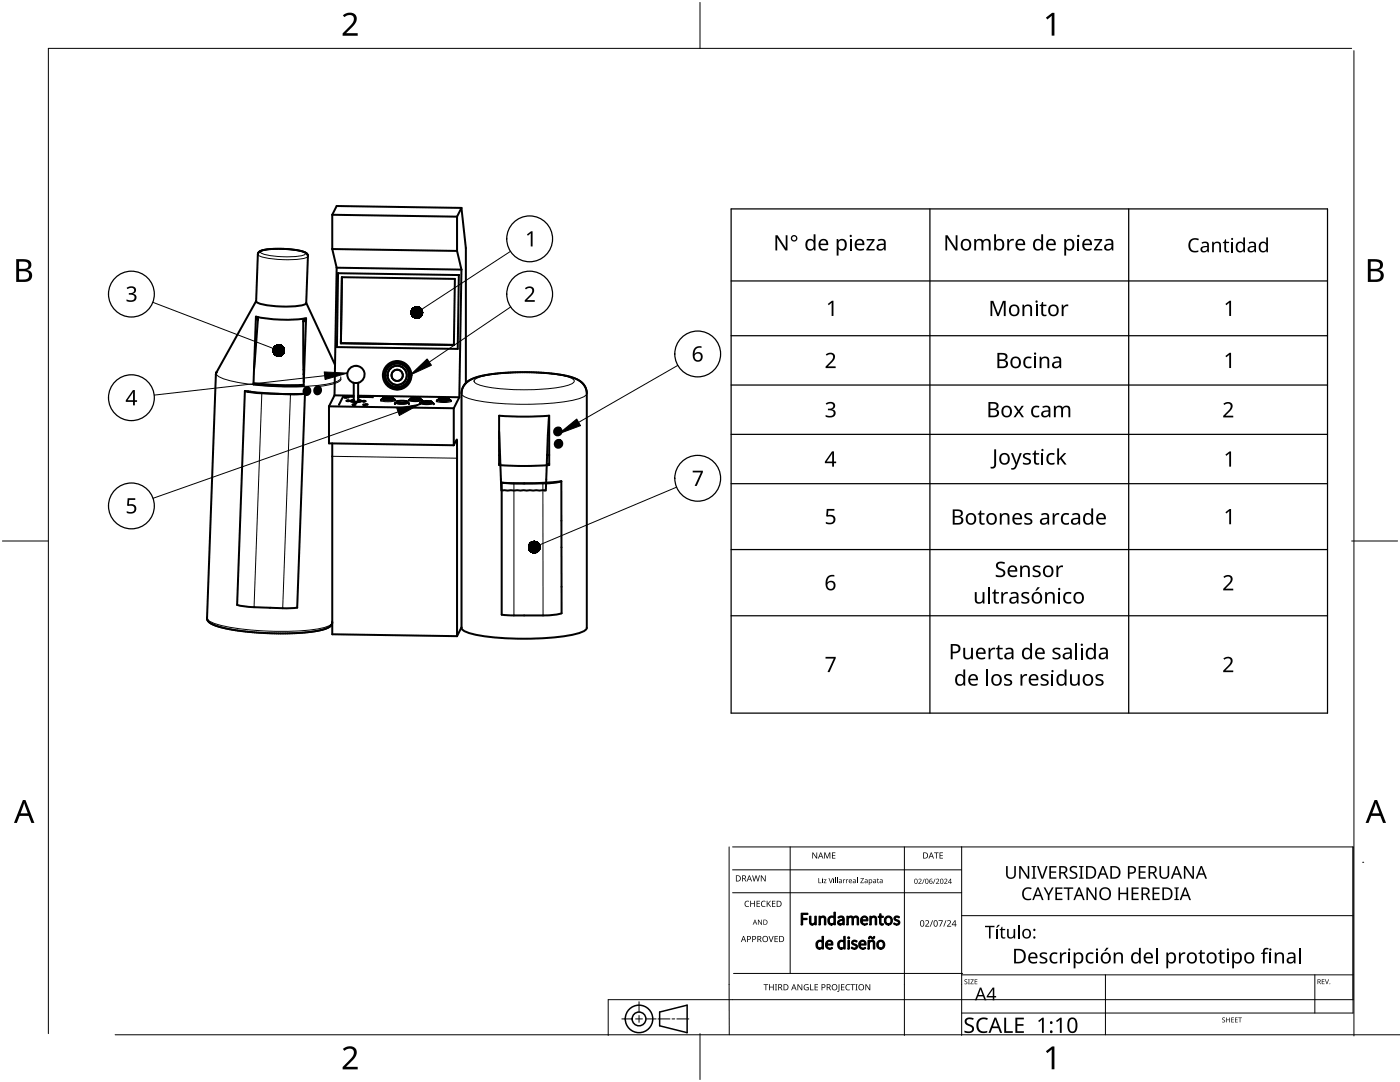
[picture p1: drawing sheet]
<svg xmlns="http://www.w3.org/2000/svg" width="279mm" height="216mm" viewBox="0 0 279 216" stroke-linecap="round" stroke-linejoin="round" font-family="sans-serif">
<g fill="none" stroke="#000" stroke-width=".4">
<path d="M60.5 50.2l.7 .4 .3 .5M60.5 50.2l-2.2-.4-3.1-.2-2.4 .2-1.2 .5-.1 .5-.4 9.3a4.3 4.3 0 0 0 3 .9 16.6 16.6 0 0 0 6.9-.4l.5-9.5M61.5 51.1h.1M66.3 42.9v6.8M66.3 49.7l24.9 .4M66.3 42.9l24.9 .3M66.3 49.7l.9 3.7M67.2 53.4l-.4 25.5M67.2 53.4l24.9 .4M67.5 54.5l-.3 14.8 24.1 .3 .3-14.7M67.5 54.5h.1M67.5 54.5l24.1 .4"/>
<path d="M68.2 55.3l22.6 .4-.2 13.1-22.6-.3zM91.2 50.1l.9 3.7M91.2 43.2v6.9M91.6 54.9h.1M92.1 41.5l-24.9-.4-.9 1.8M92.1 41.5l.9 8v27M92.1 41.5l-.9 1.7M92.1 53.8l-.4 25.5M43.2 74.3l-1.9 49 .1 .4 .5 .6 .8 .4 3 .8 4.6 .6 5.1 .3 4.7-.1 3.7-.5 1.9-.7 .5-.5 .1-.5M43.2 74.3h.1M48.9 78l.6 .1M48.9 78l3.4 .5 6.2 .2 2.4-.1"/>
<path d="M48.9 78l-1.6 42.7 3.4 .5 6.3 .2 2.3-.1 1.6-42.7M49.5 78.2h.5M49.5 78.1v.1M49.5 78.1l.5 .1M50 78.2l5.5 .4h5.4M50.6 76.4l4.9 .4h5.1M51.1 63.2a28.8 28.8 0 0 0 10 .3l-.5 13.6h-5.1l-4.9-.4zM51.1 60.1l-7.9 14.2M51.3 63.2l-.2 .5 .4 .1M51.5 63.8l-.8 9.8M51.5 63.3v.5M60.5 63.6v.5"/>
<path d="M60.5 64.1l.1 10.6M60.6 74.7v1.5M60.6 74.7h.1M60.8 63.6l.1 .5h-.4M60.8 78.1h.1M60.8 78v.1M60.8 78.2h.1M60.8 77.9h.1M60.9 78v.1M60.9 77.8h.1M60.9 78.4h.1M60.9 78.3v.1"/>
<path d="M60.9 78.3h.1M60.9 78.1h.1M60.9 77.4a.71 .71 0 0 1 .9 .3 .71 .71 0 0 1-.2 .9 .71 .71 0 0 1-.9-.1 .91 .91 0 0 1 .2-1.1zM60.9 78.2h.1M60.9 78.2h-.1M60.9 77.9h-.1M60.9 77.9h.1M61 77.7h.1M61 78.2h.1M61 78.1l-.2-.1 .1 .1M61 78.1h.1M61 77.9h.1"/>
<path d="M61 78.5h.1M61 78.4h.1M61 78.4v.1M61 78v.1M61 78.3h.1M61 77.8h.1M61 77.7v.1M61.1 78.5h.1M61.1 78.4h.1M61.1 78.1h-.1M61.1 78v.1M61.1 78.3h.1"/>
<path d="M61.1 78l-.1 .1M61.1 78h-.1M61.1 78.2h.1M61.1 77.7h.1M61.1 77.8h.1M61.1 77.6h.1M61.1 77.9h.1M61.1 60.4l5.8 12.4M61.2 78.1h.1M61.2 78v.1M61.2 78.5h.1M61.2 78.4h.1"/>
<path d="M61.2 77.6h.1M61.2 78h.1M61.2 78.3h.1M61.2 78.2h.1M61.2 77.9h.1M61.2 77.8h.1M61.3 77.7h.1M61.3 77.6h.1M61.3 77.9h.1M61.3 77.8l-.1 .1M61.3 77.5v.1M61.3 77.8h-.1"/>
<path d="M61.3 77.5h.1M61.3 77.7l-.1 .1M61.3 77.7h-.1M61.3 77.6l-.1 .1M61.3 77.6h-.1M61.3 77.5l-.1 1M61.3 77.5h-.1M61.4 78.2h.1M61.3 78h.1M61.4 78.5h.1M61.4 78.3h.1M61.4 77.9h.1"/>
<path d="M61.3 78.4h.1M61.4 77.8h.1M61.4 78.4h-.1M61.4 78.4h.1M61.4 77.5a.59 .59 0 0 1 .3 .6 .59 .59 0 0 1-.6 .5M61.4 78h.1zM61.4 77.7h.1M61.4 77.5v.1M61.4 77.6v.1M61.4 77.6h-.1M61.4 77.5h-.1M61.4 78h-.3h.2"/>
<path d="M61.4 78h.1M61.5 78.2h.1M61.5 77.9h.1M61.5 78.3h.1M61.5 77.8h.1M61.5 78.4h-.1M61.5 78.4h.1M61.5 78h.1M61.5 77.6h.1M61.6 78.2h.1M61.6 77.7h.1M61.6 77.9h.1"/>
<path d="M61.6 77.8v.1M61.6 78.3h.1M61.6 78h.1M61.6 78.3h-.1M61.7 78.2h.1M61.7 77.9h.1M61.7 77.8v.1M61.7 77.8l-.2 .1h.2M61.7 77.8l-.1 .1M61.7 78h.1M61.7 78h-.2M63 78.1h.1"/>
<path d="M63 77.9h-.1M63 77.9h.1M63 77.8h.1M63 78.2h.1M63 77.9h.4M63 77.6h.1M63.1 78.1h.1M63 77.7v.1M63.1 77.2a.71 .71 0 0 1 .9 .3 .71 .71 0 0 1-.2 1 .71 .71 0 0 1-1-.2 .91 .91 0 0 1 .3-1.1zM63.1 77.8h.1M63.1 77.8h-.2M63.1 77.8h-.1"/>
<path d="M63.1 78.3h.1M63.1 78.2h.1M63.1 77.5h.1M63.2 77.6h.1M63.2 78.1h.1M63.1 77.9h.1M63.2 77.8h.1M63.1 77.6h.1M63.2 77.9h.1M63.2 78.3h.1M63.3 78.1h.1M63.3 77.5h.1"/>
<path d="M63.3 77.7h.1M63.3 77.4h.1M63.3 77.8h.1M63.2 78.4h.1M63.2 78.3v.1M63.2 78.2h.1M63.3 78.1v.1M63.3 78.1h-.1M63.3 77.9h.1M63.3 77.9h-.2M63.3 78.4h.1M63.3 78.3l.1 .1z"/>
<path d="M63.3 78l.1 .1M63.3 77.9h.2M63.3 77.8l.1 .4M63.4 77.6l-.1 .3M63.4 77.5h.1M63.4 78.4h.1M63.4 78.3h.1M63.4 78.3h-.1M63.4 78.2h.1M63.4 78.1h.1M63.4 78h.1M63.4 77.9h.1"/>
<path d="M63.4 78.2v.1M63.4 78.2h-.1M63.4 77.8h-.1M63.4 78.1h-.1M63.4 77.7h.1M63.4 78h-.1M63.4 77.9h-.1M63.4 77.6h.1M63.4 77.4v.2M63.4 77.4h.1M63.4 77.7h-.1M63.4 77.5v.1"/>
<path d="M63.5 77.9h.1M63.5 78.4h.1M63.5 78.1v.1M63.5 78.3h.1M63.5 77.7v.1M63.5 77.6h.1M63.5 77.5h.1M63.5 77.4h.1M63.5 78h.1M63.5 78.2h.1M63.5 77.8h.1M63.5 77.3a.59 .59 0 0 1 .3 .7 .59 .59 0 0 1-.6 .4"/>
<path d="M63.6 77.9h.1M63.6 77.8v.1M63.6 78h.1M63.6 77.7h.1M63.6 78.2h.1M63.6 77.5h.1M63.6 78.3h.1M63.6 78.2v.1M63.6 77.6h.1M63.7 78.2h.1M63.7 77.8l-.1 .1M63.7 78h.1"/>
<path d="M63.7 77.5v.1M63.7 77.7h.1M63.7 77.9h.1M63.7 77.6h.1M63.7 77.5h.1M63.8 77.7h.1M63.8 77.9h.1M63.8 78h-.1M63.8 77.7h-.1M63.8 77.9l-.3-.1 .2 .1M66.8 78.9h3.8M66.8 78.9l-1.1 2.2"/>
<path d="M68 68.5h.1M68.7 79.3h.9zM69.2 80h.5zM69.2 80h.1M69.3 80h.1M69.4 80h.1M69.5 80h.1zM69.5 80h.1M69.7 80h.1M70.6 79.9l-.5 .1a2.73 2.73 0 0 0 1.9 0l-.5-.1M70.6 79.2h-2.2l-.7 1.5M70.6 76.4v3.7"/>
<path d="M71.5 79.2l2.9 .1M71.5 79l20.2 .3M71.5 76.4v3.7M71.5 79.8l.6 .2a3.1 3.1 0 0 1-2.1 0l.6-.2M71.5 79.2l.2 .1h-.2M76 79.9h.1M76.1 79.8l-.1 .1M76.1 79.8h.1M76.1 79.7v.1M76.2 79.7h-.1M76.4 79.6l-.2 .1M76.4 79.6h.1"/>
<path d="M76.4 79.5h.1M76.4 79.4v.1M76.4 79.4h.1M76.7 79.3l-.3 .1M76.7 79.3h.1M76.7 79.3a2.33 2.33 0 0 1 1.7 .1M78.3 79.5h-1.7M78.4 79.4v.1M78.4 79.5v.2a2.97 2.97 0 0 1-2 0v-.2M78.4 79.6l.3 .1M78.7 79.7h.1M78.7 79.7l.1 .1"/>
<path d="M78.8 79.8h.1M78.8 79.8v.1M81.6 80h.1M81.6 79.9v.1M81.9 79.7l-.3 .2M81.9 79.7h.1M81.9 79.6h.1M82.2 79.5l-.3 .1M82.2 79.5h.1M82.2 79.5h1.7M83.8 79.7h-1.7M83.9 79.5v.1"/>
<path d="M83.9 79.6h.1M83.9 79.6v.3a2.97 2.97 0 0 1-2 0v-.3M83.9 79.7h.1M83.9 79.7l.4 .2M84.3 79.9h.1M84.3 79.9v.2M87.2 80v.1M87.2 80h.1M87.6 79.8l-.4 .2M87.6 79.8h.1M87.6 79.6h.1M87.6 79.5v.1"/>
<path d="M87.7 79.5h-.1M87.9 79.5h-.2M87.9 79.5h.1M87.9 79.5a2.32 2.32 0 0 1 1.6 .1M89.4 79.7h-1.6M89.6 79.6h.1M89.6 79.6v.3a2.97 2.97 0 0 1-2 0v-.3M89.6 79.8l.4 .3M91.7 79.3l-1.1 2.2M108.8 74.4l-5.4-.1-5.1 .3-3.5 .8-1.1 .5-.7 .6M108.8 74.4l3.6 .5 2.5 .7 1.5 1 .4 .7 .3 .8v47.2a2.03 2.03 0 0 1-1.7 1.1 54.7 54.7 0 0 1-21.6 0 2.03 2.03 0 0 1-1.7-1.1v-46.9l.2-1 .7-.9M65.7 81.1v7.4l24.9 .3"/>
<path d="M65.7 81.1l24.9 .4M66.3 88.5v38.1l24.9 .3M67.7 80.7h.1M70 80v.1M70.4 80.7h.6zM70.6 80.3h.6zM70.6 80.3h.1M70.7 80.3h.1M70.9 80.3h-.2M70.9 80.3h.1M70.9 80.3h.2M71 80.3h.1"/>
<path d="M71.2 80.3h.1M72.1 80v.1M72.4 80h.5zM72.4 80h.1M72.5 80h.1M72.5 80.8l.9-.1zM72.6 80h-.1M72.6 80h.1M72.7 80h.1M72.8 80h-.1M72.8 80h.1M72.9 80h.1"/>
<path d="M78.8 80.6h.1M78.8 80.5v.1M78.8 80.5h.1M79.2 80.3l-.4 .2M79.2 80.2h.1M79.2 80.1v.1M79.2 80.1h.1M80.9 80h-.9l-.8 .1M80.9 80l.3 .1v.3a2.97 2.97 0 0 1-2 0v-.2M81 80.2h-1.6M81.2 80.3h.1M81.2 80.3l.4 .3"/>
<path d="M83.8 80.7h.1M83.8 80.6v.1M83.8 80.6h.1M83.8 80.5v.1M83.8 80.5h.1M84 80.4l-.2 .1M84.1 80.4h.1M84.1 80.3v.1M84.2 80.3h-.1M84.2 80.2h.1M84.3 80.1l-.1 .1M84.3 80.1h.2a2.34 2.34 0 0 1 1.6 .1l.1 .3a2.97 2.97 0 0 1-2 0v-.3"/>
<path d="M84.3 80.1h.1M86 80.3h-1.7M86.2 80.3v.1M86.2 80.4l.3 .1M86.5 80.5h.1M86.5 80.5l.1 .2M87.2 80.1h.1M90.6 88.8l.6-1.1v39.2M90.6 81.5v7.3M99.6 86.1l.2 4.7M99.6 90.8h.2M99.6 92.6h.3"/>
<path d="M99.6 83l5 .1 5-.1v9.8l-5 .2-5-.2zM99.8 90.8l.2 7.1h8.9l.3-7.1M109.2 90.8h.4M109.6 83l-.4 7.8M109.6 92.6h-.5M110.8 86.1h.2zM110.8 86h.1M110.9 86.3h.1M110.9 86.2h.1M110.9 86.1v.1M110.9 86h.1M110.9 85.9h.1"/>
<path d="M110.9 86.1h.2M111 86.3h.1M111 86.1v.1M111 88.5h.1M111 86.4h.1M111 86.4h-.1M111 85.9h.1M111 85.7h.1M111 88.6h.1M111.1 85.9h.1M111.1 88.3h.1M111 88.8h.1"/>
<path d="M111 88.7h.1M111 86.5h.1M111.1 86h.1M111.1 86.4h.1M111.1 86.1h.1M111.1 86.3h.1M111.1 88.9h.1M111.1 88.5h.1M111.1 86.5h.1M111.1 88.6h.1M111.2 85.7h.1M111.2 88.2h.1"/>
<path d="M111.1 88.7v.1M111.2 85.8h.1M111.1 88.7h.1M111.1 88.8h.1M111.2 86.1h-.2M111.2 86.1h.1M111.2 86.4h.1M111.2 86.5h.1M111.2 89h.1M111.2 88.5h.1M111.2 88.9h.1M111.2 85.9h-.1"/>
<path d="M111.2 88.6h.1M111.2 88.3h.1M111.2 88.6h-.2M111.2 88.3h-.1M111.2 85.9v.1M111.2 86h.1M111.2 85.9h.1M111.2 86.3h.1M111.2 86.5v.1M111.2 88.8v.1M111.2 88.7h.1M111.3 88.1h.1"/>
<path d="M111.3 88.2h.1M111.3 85.8h.1M111.3 88.5v.1M111.3 85.9h.1M111.3 88.5l-.2 .1M111.3 88.5h.1M111.3 88.8h.1M111.3 88.7h.1M111.3 89h.1M111.4 86.3h.1M111.4 89.1h.1M111.3 85.6v.6"/>
<path d="M111.3 88.3h.1M111.3 85.6h.1M111.3 86.5h.1M111.3 85.7h.1M111.3 86.6h.1M111.3 85.7v.3M111.3 86h.1M111.3 86.1h.1M111.3 86.2h.1M111.3 86.1h-.1M111.3 86.2l.1 .4M111.4 86.4v.2"/>
<path d="M111.4 86.4h.1M111.4 86.4h-.1M111.4 86.5h.1M111.4 86.5h-.1M111.4 86.6h.1M111.4 88.5v.1M111.4 88.6h.1M111.4 88.5l-.1 .1M111.4 86.1h.1M111.4 88.2h.1M111.4 88.2l.1 .1M111.5 85.6h.1"/>
<path d="M111.5 88.4h.1M111.4 85.7h.1M111.5 85.9h.1M111.5 85.8h.1M111.4 88.5l.2 .1M111.4 86.2h.1M111.4 88.7l.1 .1M111.4 86v.1M111.4 88v.1M111.4 88.1h.1M111.4 88.9l.1 .1M111.4 88l.1 .5"/>
<path d="M111.4 88v.3M111.5 86.3h.1M111.5 89v.1M111.5 88.2h-.1M111.5 88.3h.1M111.5 86.4h.1M111.5 88.3h-.1M111.5 86.6h.1M111.5 85.7h.1M111.5 88.5h.1M111.5 88.5v.6M111.5 85.9v.1"/>
<path d="M111.5 88.5v.1M111.5 85.7h-.1M111.5 88.5h-.1M111.5 88.6h.1M111.5 88.6v.1M111.5 88.6h-.2M111.5 88.7h-.1M111.5 88.7h.1M111.5 88.6v.5M111.5 88.6h-.1M111.5 86.2h.1M111.5 88.8h-.1"/>
<path d="M111.5 88.9h.1M111.5 88.8v.1M111.5 88.9h-.1M111.5 89h.1M111.5 89h-.1M111.5 89.1h.1M111.5 88.5h.2M111.5 86v.1M111.5 86.1h.1M111.6 85.9h.1M111.6 88.1h.1M111.6 86.2h.1"/>
<path d="M111.6 85.7h.1M111.6 88.2h.1M111.6 88.4h.1M111.6 88.3h.1M111.6 88.6h.1M111.6 88.7h.1M111.6 85.6a.58 .58 0 0 1 .2 .7 .58 .58 0 0 1-.7 .3M111.6 86l.1 .1M111.6 88.8h.1M111.6 85.7v.1M111.6 86.4v.1M111.6 85.8h.1"/>
<path d="M111.6 85.7l-.1 .1M111.6 89h.1M111.6 86.3h.1M111.6 86.1h-.1M111.6 86.1h-.2M111.6 86.1h.1M111.6 88.9h.1M111.7 85.9h.1M111.6 86.5h.1M111.7 86.2h.1M111.7 85.8h.1M111.7 88.5v.1"/>
<path d="M111.7 88.4h.1M111.7 88.3h.1M111.7 88.7h.1M111.7 88.1h.1M111.7 88a.58 .58 0 0 1 .2 .8 .58 .58 0 0 1-.7 .3M111.8 88.8h.1M111.7 86.1h.1M111.8 88.9h.1M111.7 86.3h.1M111.8 85.9h.1M111.7 86.3v.1M111.8 86.2h.1"/>
<path d="M111.7 88.5h.1M111.7 88.8h.1M111.8 88.5h.1M111.8 88.4h.1M111.8 88.7h.1M111.8 86v.1M111.8 86h.1M111.8 86l-.1 .1M111.9 88.8h.1M111.8 88.2h.1M111.8 88.5h-.1M111.9 88.4h.1"/>
<path d="M111.9 88.7h.1M111.9 88.5h.1M112 96l-2.9 .4-7.1 .1-1.9-.2M112 96a66.3 66.3 0 0 1-11.9 .3M112 96l.1 26.4-.9 .2-2 .2h-7.2l-1.9-.1v-26.4M92.1 125.2l-.9 1.7"/>
<circle cx="61.3" cy="78" r=".53"/>
<circle cx="63.4" cy="77.8" r=".53"/>
<circle cx="71" cy="74.7" r="1.73"/>
<circle cx="76.6" cy="74.9" r=".1"/>
<circle cx="79.3" cy="74.9" r="2.85"/>
<circle cx="79.3" cy="74.9" r="1.12"/>
<circle cx="79.3" cy="74.9" r="2.49"/>
<circle cx="79.3" cy="74.9" r="2.51"/>
<circle cx="79.3" cy="72.2" r=".1"/>
<circle cx="79.3" cy="77.6" r=".11"/>
<circle cx="79.3" cy="74.9" r="2.55"/>
<circle cx="79.3" cy="74.9" r="1.92"/>
<circle cx="79.3" cy="74.9" r="2.38"/>
<circle cx="82" cy="74.9" r=".11"/>
<circle cx="111.3" cy="86.1" r=".55"/>
<circle cx="111.4" cy="86.1" r=".78"/>
<circle cx="111.5" cy="88.5" r=".55"/>
<circle cx="111.5" cy="88.5" r=".78"/>
</g>
<g fill="none" stroke="#000" stroke-width=".2">
<path d="M51.5 50.8a4.3 4.3 0 0 0 3 .9 16.6 16.6 0 0 0 6.8-.4l.2-.2M52.1 50.1a16.2 16.2 0 0 1 8.8 .3l.1 .2a5.2 5.2 0 0 1-3.5 .6l-3.9-.2a2.14 2.14 0 0 1-1.6-.7zM43.2 74.3l-.1 .2a2.03 2.03 0 0 0 1.7 1.1 54.5 54.5 0 0 0 21.5 .8 1.81 1.81 0 0 0 1.7-1.1v-.1M52.3 78.5l-1.6 42.7M58 78.7l-1.6 42.7M68.1 75.6a1.81 1.81 0 0 1-1.6 1l-2.9 .5M68.8 79.3v.1M69.2 79.2v.1M76.4 79.6l-.2 .1a3.6 3.6 0 0 0 2.4 0l-.2-.1M76.7 79.3l-.2 .1 .1 .1M78.1 79.3l.3 .1-.1 .1M78.4 79.5a2.96 2.96 0 0 1-2 0"/>
<path d="M78.8 79.9a4.2 4.2 0 0 1-2.8 0M81.9 79.8l-.2 .1a3.6 3.6 0 0 0 2.4 0l-.2-.1M82.2 79.5l-.2 .1 .1 .1M83.6 79.5l.3 .1-.1 .1M83.9 79.6a2.96 2.96 0 0 1-2 0M87.6 79.8l-.2 .1a3.6 3.6 0 0 0 2.4 0l-.2-.1M87.9 79.5l-.3 .1 .2 .1M89.3 79.5l.2 .1-.1 .1M89.6 79.6a2.96 2.96 0 0 1-2 0M92.1 78.5a2.03 2.03 0 0 0 1.7 1.1 54.7 54.7 0 0 0 21.6 0 2.03 2.03 0 0 0 1.7-1.1M94.7 75.8a11.2 11.2 0 0 1 5.3-1.3 42.1 42.1 0 0 1 13.5 .7l1 .6 .1 .2a2.29 2.29 0 0 1-1.9 1.1 44.2 44.2 0 0 1-17-.3l-1-.5-.1-.3zM66.3 91.1l24.9 .3"/>
<path d="M72.6 80.7v.1M73 80.7v.1M79.2 80.3l-.2 .1a3.6 3.6 0 0 0 2.4 0l-.2-.1M79.5 80l-.2 .1 .1 .1M80.9 80l.3 .1-.2 .1M81.2 80.2a2.96 2.96 0 0 1-2 0M84.5 80.1l-.3 .1 .1 .1M85.8 80.1l.3 .1-.1 .1M86.2 80.2a2.96 2.96 0 0 1-2 0M86.2 80.4l.2 .1a3.6 3.6 0 0 1-2.4 0l.2-.1M90 80.1a3.9 3.9 0 0 1-2.8 0M102.6 96.5v26.3"/>
<path d="M108.3 96.5l.1 26.3M41.3 123.3a2.03 2.03 0 0 0 1.7 1.2 54.7 54.7 0 0 0 21.6 .8 2.03 2.03 0 0 0 1.7-1.1"/>
<circle cx="79.3" cy="74.9" r="2.29"/>
</g>
<path d="M269.7 9.7h-260v196.5M270.2 10.1v196.6M23 206.5h256.4" fill="none" stroke="#000" stroke-width=".2"/>
<path d="M139.7 .5v9.2M.5 108h9.2M269.7 108h9.2M139.7 206.2v9.2" fill="none" stroke="#000" stroke-width=".2"/>
<g fill="#000">
<path d="M68.4 3.1a1.64 1.64 0 0 1 2.8 .4 2.52 2.52 0 0 1-1.2 2.2l-.9 .9h2.3v.5h-3v-.4l1.2-1.2a1.95 1.95 0 0 0 .9-2.2 1.23 1.23 0 0 0-1.8 .1zM208.7 3.5l1.3-.9h.4v4.5h-.5v-4l-.9 .8zM68.4 209.3a1.64 1.64 0 0 1 2.8 .4 2.52 2.52 0 0 1-1.2 2.2l-.9 1h2.3v.5h-3v-.5l1.2-1.2a1.95 1.95 0 0 0 .9-2.1 1.23 1.23 0 0 0-1.8 .1zM208.7 209.8l1.3-1h.4v4.6h-.5v-4l-.9 .7z"/>
<path d="M3.2 51.7h1.3a1.28 1.28 0 0 1 1.7 1.3 1.04 1.04 0 0 1-.8 .9 1.23 1.23 0 0 1 1 1.5 1.23 1.23 0 0 1-1.6 .9h-1.6zM3.8 54.1v1.7h.9a.86 .86 0 0 0 1.1-.9 .86 .86 0 0 0-1.1-.8zM3.8 52.2v1.4h.8a.78 .78 0 0 0 1.1-.7 .78 .78 0 0 0-1.1-.7z"/>
<path d="M273 51.7h1.3a1.28 1.28 0 0 1 1.7 1.3 1.04 1.04 0 0 1-.9 .9 1.23 1.23 0 0 1 1 1.5 1.23 1.23 0 0 1-1.5 .9h-1.6zM273.6 54.1v1.7h.9a.86 .86 0 0 0 1.1-.9 .86 .86 0 0 0-1.2-.8zM273.6 52.2v1.4h.8a.78 .78 0 0 0 1-.7 .78 .78 0 0 0-1.1-.7z"/>
<path d="M4.6 159.6h.5l1.8 4.6h-.6l-.6-1.4h-1.8l-.5 1.4h-.6zM4.8 160.2l-.7 2.1h1.4z"/>
<path d="M274.3 159.6h.5l1.8 4.6h-.6l-.5-1.4h-1.8l-.6 1.4h-.6zM274.6 160.2l-.7 2.1h1.4z"/>
</g>
<g fill="#000">
<path d="M154.8 46.9h.4l1.6 2.6v-2.6h.4v3.1h-.5l-1.6-2.5v2.5h-.3zM173 47.7h1.5v.3l-1.2 1.7h1.3v.3h-1.7v-.3l1.2-1.7h-1.1zM188.7 46.9h.4l1.6 2.6v-2.6h.4v3.1h-.5l-1.6-2.5v2.5h-.3zM194.4 47.7h.3l.1 .3a.86 .86 0 0 1 1.4 0 .81 .81 0 0 1 .9-.3 .81 .81 0 0 1 .6 .8v1.5h-.4v-1.5a.56 .56 0 0 0-.6-.5 .56 .56 0 0 0-.5 .7v1.3h-.3v-1.5a.57 .57 0 0 0-.7-.5 .57 .57 0 0 0-.4 .8v1.2h-.4zM201 47.7h.3l.1 .4 .4-.4h.6l-.1 .3h-.4a.73 .73 0 0 0-.5 .8v1.2h-.4zM218.4 47.7h1.6v.3l-1.3 1.7h1.3v.3h-1.7v-.3l1.2-1.7h-1.1zM237.5 47.9a1.55 1.55 0 0 1 1.8-.2l-.2 .3a1.09 1.09 0 0 0-1.3 .1 1.09 1.09 0 0 0-.2 1.3 1.06 1.06 0 0 0 1.6 .6v.3a1.46 1.46 0 0 1-1.9-.5 1.46 1.46 0 0 1 .2-1.9zM241.9 48.2h.3v.3a.8 .8 0 0 1 .9-.3 .8 .8 0 0 1 .6 .8v1.3h-.4v-1.3a.56 .56 0 0 0-.7-.5 .56 .56 0 0 0-.3 .8v1h-.4zM244.5 47.8h.2v.4h.6v.3h-.6v1.2l.2 .4 .4-.1v.3a.64 .64 0 0 1-1-.6v-1.2h-.3v-.2l.3-.1zM165.2 60.7l.8-.7h.3v3h-.3v-2.6l-.6 .5zM164.8 70.7a1.01 1.01 0 0 1 1.2-.3 1.01 1.01 0 0 1 .6 1l-.2 .5-1.2 1.2h1.6v.3h-2v-.3l1.1-1.1a.72 .72 0 0 0 .4-.6 .72 .72 0 0 0-.5-.7l-.8 .3zM197.7 60h.5l1 2.5 .9-2.5h.6v3.1h-.4l.1-2.7-1.1 2.7h-.3l-1-2.7v2.7h-.3z"/>
<path d="M204.5 71.4l.4-.2 .5-.1 .5 .2-.1 .3a.83 .83 0 0 0-1.2 .7 .83 .83 0 0 0 1.1 .8l.1-.1v.4a1.14 1.14 0 0 1-1.3-.2 1.14 1.14 0 0 1-.2-1.4zM204.1 60.8h.3v.3a.87 .87 0 0 1 1-.3 .87 .87 0 0 1 .6 .8v1.5h-.4v-1.5a.61 .61 0 0 0-.7-.5 .61 .61 0 0 0-.5 .8v1.2h-.3zM208 60.3h.2v.5h.6v.3h-.6v1.3l.2 .4h.5v.2a.69 .69 0 0 1-1.1-.6v-1.3h-.3v-.2l.3-.1zM207.5 71.2h.3v.3a.87 .87 0 0 1 1-.3 .87 .87 0 0 1 .6 .8v1.5h-.4v-1.5a.61 .61 0 0 0-.7-.5 .61 .61 0 0 0-.4 .8v1.2h-.4zM211.9 60.8h.3v.4l.4-.4h.6v.3h-.5a.73 .73 0 0 0-.4 .8v1.2h-.4zM244.6 60.7l.8-.7h.3v3h-.4v-2.6l-.6 .5zM244.6 71l.8-.6h.3v3h-.4v-2.6l-.6 .5zM164.8 80.5a1.06 1.06 0 0 1 1.1-.3 1.06 1.06 0 0 1 .8 .9l-.3 .4-.4 .2a.82 .82 0 0 1 .8 .9 .82 .82 0 0 1-.9 .7l-1.1-.2v-.3a1.08 1.08 0 0 0 1.6-.3 .62 .62 0 0 0-.9-.6h-.3v-.4a.7 .7 0 0 0 .8 0 .7 .7 0 0 0 .3-.7 .89 .89 0 0 0-1.3 0zM198.4 89.7h.4v2.9a.78 .78 0 0 1-1.1 .8v-.3a.47 .47 0 0 0 .5 0 .47 .47 0 0 0 .2-.4zM201.8 90.4h.4l.6 1.9 .7-1.9h.4l-1 2.6a.87 .87 0 0 1-1.1 .7v-.3l.6-.1 .3-.6zM202.3 81h.4l.6 .8 .6-.8h.4l-.8 1.1 .9 1.2h-.5l-.6-1-.6 1h-.4l.8-1.2zM204.3 90.6a1.34 1.34 0 0 1 1.4-.1l-.1 .3-.5-.1a.37 .37 0 0 0-.6 .1 .37 .37 0 0 0 .4 .5l.2 .1a.69 .69 0 0 1 .7 .8 .69 .69 0 0 1-.9 .5l-.8-.1v-.3l.8 .1 .4-.1v-.4l-.5-.2a.68 .68 0 0 1-.5-1.1z"/>
<path d="M206.1 81.2l.4-.2 .5-.1 .4 .2-.1 .3a.83 .83 0 0 0-1.2 .7 .83 .83 0 0 0 1.2 .8l.1-.1v.4a1.14 1.14 0 0 1-1.4-.2 1.14 1.14 0 0 1-.2-1.4zM206.5 89.9h.2v.5h.7v.3h-.7v1.3l.2 .4h.5v.3a.69 .69 0 0 1-1-.7v-1.3h-.4v-.2l.4-.1zM209.1 90.7l.4-.3h.6l.4 .1-.1 .3a.83 .83 0 0 0-1.2 .7 .83 .83 0 0 0 1.1 .8h.2v.3a1.14 1.14 0 0 1-1.4-.2 1.14 1.14 0 0 1-.2-1.3zM211 89.5h.4l-.1 2 1.1-1.1h.4l-.9 1 1 1.3h-.5l-.8-1.1-.2 .3v.8h-.4zM210.3 81h.3l.1 .3a.86 .86 0 0 1 1.4 0 .81 .81 0 0 1 .9-.3 .81 .81 0 0 1 .6 .8v1.5h-.4v-1.5a.56 .56 0 0 0-.6-.6 .56 .56 0 0 0-.4 .8v1.3h-.4v-1.5a.57 .57 0 0 0-.7-.5 .57 .57 0 0 0-.4 .8v1.2h-.4zM244.6 90.7l.8-.6h.3v3h-.4v-2.6l-.6 .5zM244.1 80.6a1.01 1.01 0 0 1 1.2-.4 1.01 1.01 0 0 1 .7 1l-.3 .6-1.1 1.2h1.5v.3h-2v-.3l1.1-1.1a.72 .72 0 0 0 .4-.7 .72 .72 0 0 0-.4-.7l-.9 .3zM165 101.6h1.5v.3h-1.2l-.1 .9a1.02 1.02 0 0 1 1.5 .8 1.02 1.02 0 0 1-1.3 1l-.6-.1v-.4a.88 .88 0 0 0 1 .2 .88 .88 0 0 0 .5-.8 .85 .85 0 0 0-1.2-.4l-.2-.1zM194.5 118.1h.4v1.5a.61 .61 0 0 0 .8 .6 .61 .61 0 0 0 .4-.9v-1.2h.4v2.3h-.3l-.1-.3a.88 .88 0 0 1-.9 .3 .88 .88 0 0 1-.7-.8zM195.6 101.9h.2v.5h.7v.3h-.7v1.3l.2 .4h.5v.3a.69 .69 0 0 1-1-.7v-1.3h-.4v-.2l.4-.1zM198.9 112.4a1.43 1.43 0 0 1 1.7-.2l-.2 .4-.1-.1a.65 .65 0 0 0-.8-.1 .65 .65 0 0 0-.3 .6l.5 .4a.93 .93 0 0 1 .9 1.1 .93 .93 0 0 1-1.3 .7l-.6-.2v-.3a1.08 1.08 0 0 0 1.5-.2 1.08 1.08 0 0 0-1-.9 .8 .8 0 0 1-.3-1.2zM199.8 118.1h.3l.1 .5 .4-.4 .6-.1-.1 .4h-.4a.73 .73 0 0 0-.5 .7v1.2h-.4z"/>
<path d="M199.5 102.4h.3l.1 .3a.87 .87 0 0 1 .9-.3 .87 .87 0 0 1 .7 .8v1.5h-.4v-1.5a.61 .61 0 0 0-.8-.5 .61 .61 0 0 0-.4 .8v1.2h-.4zM203.6 112.9h.3l.1 .3a.87 .87 0 0 1 .9-.3 .87 .87 0 0 1 .6 .8v1.4h-.3v-1.4a.61 .61 0 0 0-.8-.6 .61 .61 0 0 0-.4 .9v1.1h-.4zM204 118.4a1.34 1.34 0 0 1 1.4-.1l-.1 .3-.5-.2a.37 .37 0 0 0-.6 .2 .37 .37 0 0 0 .4 .5h.2a.69 .69 0 0 1 .6 .8 .69 .69 0 0 1-.9 .6l-.7-.2v-.3l.8 .2 .4-.2v-.3l-.5-.3a.68 .68 0 0 1-.5-1zM204.5 102.6a1.34 1.34 0 0 1 1.5-.1l-.1 .3-.5-.1a.37 .37 0 0 0-.6 .1 .37 .37 0 0 0 .4 .5l.2 .1a.69 .69 0 0 1 .6 .8 .69 .69 0 0 1-.9 .5l-.7-.1v-.4l.7 .2 .5-.1v-.4l-.5-.3a.68 .68 0 0 1-.6-1zM207 117.2h.5l-.6 .7h-.3zM206.2 113.1a1.34 1.34 0 0 1 1.5-.1l-.2 .3-.4-.2a.37 .37 0 0 0-.6 .2 .37 .37 0 0 0 .4 .5h.1a.69 .69 0 0 1 .7 .8 .69 .69 0 0 1-.9 .6l-.7-.2v-.3l.7 .2 .5-.2v-.3l-.5-.3a.68 .68 0 0 1-.6-1zM210.1 102.4h.3v.4l.5-.4h.5v.3h-.5a.73 .73 0 0 0-.4 .8v1.2h-.4zM210.8 112.9h.3l.1 .4 .4-.4 .6-.1-.1 .4h-.4a.73 .73 0 0 0-.5 .7v1.2h-.4zM212 102.7l.4-.3h.5l.5 .1-.1 .3a.83 .83 0 0 0-1.2 .7 .83 .83 0 0 0 1.1 .8h.1v.3a1.14 1.14 0 0 1-1.3-.2 1.14 1.14 0 0 1-.2-1.4zM244.6 102.2l.8-.6h.3v3h-.4v-2.6l-.6 .5zM244.1 115.1a1.01 1.01 0 0 1 1.2-.4 1.01 1.01 0 0 1 .7 1l-.3 .6-1.1 1.2h1.5v.3h-2v-.3l1.1-1.1a.72 .72 0 0 0 .4-.7 .72 .72 0 0 0-.4-.6l-.9 .2zM164.8 131.1h2v.3l-1.2 2.7h-.5l1.3-2.7h-1.6z"/>
<path d="M192.2 129.3h.4v1.4a.61 .61 0 0 0 .8 .6 .61 .61 0 0 0 .4-.8v-1.2h.4v2.2h-.3l-.1-.3a.88 .88 0 0 1-.9 .3 .88 .88 0 0 1-.7-.7zM197.3 129.3h.3l.1 .4 .4-.4h.5v.3h-.4a.73 .73 0 0 0-.5 .7v1.2h-.4zM198.5 117.6h.2v.5h.7v.3h-.7v1.4l.2 .3h.5v.3a.69 .69 0 0 1-1.1-.6v-1.4h-.3v-.1l.3-.2zM199.2 128.7h.3v.6h.6v.3h-.6v1.3l.2 .4 .4-.1v.3a.69 .69 0 0 1-1-.6v-1.3h-.3v-.2l.3-.2zM200.5 134.7a1.34 1.34 0 0 1 1.5-.1l-.2 .3-.4-.1a.37 .37 0 0 0-.6 .2 .37 .37 0 0 0 .4 .4l.1 .1a.69 .69 0 0 1 .7 .8 .69 .69 0 0 1-.9 .6l-.7-.2v-.3l.7 .1 .5-.1v-.4l-.5-.2a.68 .68 0 0 1-.6-1.1zM203.7 134.5h.3v.4l.4-.3 .6-.1v.4h-.5a.73 .73 0 0 0-.5 .7v1.2h-.3zM207.8 134.7a1.34 1.34 0 0 1 1.5-.1l-.2 .3-.5-.1a.37 .37 0 0 0-.5 .2 .37 .37 0 0 0 .3 .4l.2 .1a.69 .69 0 0 1 .7 .8 .69 .69 0 0 1-.9 .6l-.7-.2v-.3l.7 .1 .5-.1v-.4l-.5-.2a.68 .68 0 0 1-.6-1.1zM208.6 118.1h.3v.4a.87 .87 0 0 1 1-.4 .87 .87 0 0 1 .6 .8v1.5h-.4v-1.4a.61 .61 0 0 0-.7-.6 .61 .61 0 0 0-.4 .8v1.2h-.4zM210.2 129.5a1.34 1.34 0 0 1 1.4-.1l-.1 .3-.5-.2a.37 .37 0 0 0-.6 .2 .37 .37 0 0 0 .4 .5h.2a.69 .69 0 0 1 .7 .8 .69 .69 0 0 1-.9 .6l-.8-.2v-.3l.8 .2 .4-.2v-.3l-.4-.3a.68 .68 0 0 1-.6-1zM212.5 118.3l.5-.2h.6l.2 .1-.1 .3a.83 .83 0 0 0-1.2 .8 .83 .83 0 0 0 1.2 .8l.1-.1v.3a1.14 1.14 0 0 1-1.4-.1 1.14 1.14 0 0 1-.2-1.4zM213.5 134.5h.4v1.5a.61 .61 0 0 0 .8 .5 .61 .61 0 0 0 .4-.8v-1.2h.4v2.3h-.3l-.1-.3a.88 .88 0 0 1-.9 .3 .88 .88 0 0 1-.7-.8zM218.8 134.7a1.34 1.34 0 0 1 1.4-.1l-.1 .3-.5-.1a.37 .37 0 0 0-.6 .2 .37 .37 0 0 0 .4 .4l.2 .1a.69 .69 0 0 1 .6 .8 .69 .69 0 0 1-.9 .6l-.7-.2v-.3l.8 .1 .4-.1v-.4l-.5-.2a.68 .68 0 0 1-.5-1.1z"/>
<path d="M244.1 131.4a1.01 1.01 0 0 1 1.2-.4 1.01 1.01 0 0 1 .7 1l-.3 .6-1.1 1.2h1.5v.3h-2v-.3l1.1-1.1a.72 .72 0 0 0 .4-.7 .72 .72 0 0 0-.4-.6l-.9 .3z"/>
<path d="M157.8 47.6a.66 .66 0 0 1 1.3 0 .66 .66 0 0 1-1.3 0zM158.1 47.6a.4 .4 0 0 0 .8 0 .4 .4 0 0 0-.8 0z"/>
<path d="M161.1 47.8a.95 .95 0 0 1 1.3 .2v-1.3h.3v3.3h-.3v-.3a.95 .95 0 0 1-1.2 .2 .95 .95 0 0 1-.5-1.1l.1-.5zM161.4 48.1a.91 .91 0 0 0-.3 1 .91 .91 0 0 0 .8 .6 .99 .99 0 0 0 0-1.7z"/>
<path d="M163.6 48a.98 .98 0 0 1 1.2-.2 .98 .98 0 0 1 .5 1.1h-1.6a.87 .87 0 0 0 .6 .8 .87 .87 0 0 0 .9-.2v.4a1.24 1.24 0 0 1-1.6-.3 1.24 1.24 0 0 1 0-1.6zM163.9 48.1l-.2 .5h1.2a.57 .57 0 0 0-.3-.6 .57 .57 0 0 0-.7 .1z"/>
<path d="M167 47.7h.3v.3a.95 .95 0 0 1 1.2-.2 .95 .95 0 0 1 .5 1 .97 .97 0 0 1-.5 1.1 .97 .97 0 0 1-1.2-.2v1.3h-.3zM167.5 48.2l-.1 .4a.73 .73 0 0 0 .1 .9 .73 .73 0 0 0 .9 .1 .88 .88 0 0 0 .2-1 .88 .88 0 0 0-.9-.6z"/>
<path d="M170.8 48a.98 .98 0 0 1 1.2-.2 .98 .98 0 0 1 .5 1.1h-1.6a.87 .87 0 0 0 .6 .8 .87 .87 0 0 0 .9-.2v.4a1.24 1.24 0 0 1-1.6-.3 1.24 1.24 0 0 1 0-1.6zM171.1 48.1l-.1 .5h1.1a.57 .57 0 0 0-.3-.6 .57 .57 0 0 0-.7 .1z"/>
<path d="M175.2 47.9a.93 .93 0 0 1 .9-.3 .93 .93 0 0 1 .7 .8v1.6h-.3l-.1-.3a.74 .74 0 0 1-1.1 .2 .74 .74 0 0 1 0-1.2l1.1-.1a.53 .53 0 0 0-.2-.6 .53 .53 0 0 0-.6 0l-.3 .1zM175.4 49.1a.54 .54 0 0 0 .5 .7 .54 .54 0 0 0 .5-.7v-.2z"/>
<path d="M192 48a1.13 1.13 0 0 1 1.6 .1 1.13 1.13 0 0 1-.1 1.6 1.13 1.13 0 0 1-1.6-.2 1.53 1.53 0 0 1 .1-1.5zM192.4 48.1a.89 .89 0 0 0-.3 1 .89 .89 0 0 0 1 .6 .86 .86 0 0 0 .4-1.2 .86 .86 0 0 0-1.1-.4z"/>
<path d="M198.4 46.7h.4v1.3a1 1 0 0 1 1.3-.2 1 1 0 0 1 .3 1.3 .94 .94 0 0 1-.6 .9 .94 .94 0 0 1-1.1-.3v.3h-.3zM199 48.1l-.2 .5a.72 .72 0 0 0 .1 .9 .72 .72 0 0 0 .9 .1 .92 .92 0 0 0 .3-1 .92 .92 0 0 0-.8-.6z"/>
<path d="M202.9 48a.98 .98 0 0 1 1.2-.2 .98 .98 0 0 1 .5 1.1h-1.6a.87 .87 0 0 0 .6 .8 .87 .87 0 0 0 .9-.2v.4a1.24 1.24 0 0 1-1.6-.3 1.24 1.24 0 0 1 0-1.6zM203.2 48.1l-.2 .5h1.2a.57 .57 0 0 0-.3-.6 .57 .57 0 0 0-.7 .1z"/>
<path d="M206.5 47.8a.95 .95 0 0 1 1.3 .2v-1.3h.4v3.3h-.3l-.1-.3a.95 .95 0 0 1-1.1 .2 .95 .95 0 0 1-.5-1.1v-.5zM206.8 48.1a.91 .91 0 0 0-.3 1 .91 .91 0 0 0 .8 .6 .99 .99 0 0 0 0-1.7z"/>
<path d="M209 48a.98 .98 0 0 1 1.3-.2 .98 .98 0 0 1 .4 1.1h-1.5a.87 .87 0 0 0 .5 .8 .87 .87 0 0 0 .9-.2v.4a1.24 1.24 0 0 1-1.6-.3 1.24 1.24 0 0 1 0-1.6zM209.3 48.1l-.1 .5h1.1a.57 .57 0 0 0-.3-.6 .57 .57 0 0 0-.7 .1z"/>
<path d="M212.4 47.7h.3l.1 .3a.95 .95 0 0 1 1.1-.2 .95 .95 0 0 1 .5 1 .97 .97 0 0 1-.5 1.1 .97 .97 0 0 1-1.2-.2l.1 1.3h-.4zM212.9 48.2l-.1 .4a.73 .73 0 0 0 .1 .9 .73 .73 0 0 0 .9 .1 .88 .88 0 0 0 .2-1 .88 .88 0 0 0-.9-.6z"/>
<path d="M216.3 48a.98 .98 0 0 1 1.2-.2 .98 .98 0 0 1 .4 1.1h-1.5a.87 .87 0 0 0 .5 .8 .87 .87 0 0 0 .9-.2v.4a1.24 1.24 0 0 1-1.6-.3 1.24 1.24 0 0 1 .1-1.6zM216.6 48.1l-.2 .5h1.1a.57 .57 0 0 0-.3-.6 .57 .57 0 0 0-.6 .1z"/>
<path d="M220.6 47.9a.93 .93 0 0 1 1-.3 .93 .93 0 0 1 .6 .8v1.6h-.3l-.1-.3a.74 .74 0 0 1-1.1 .2 .74 .74 0 0 1 .1-1.2l1-.1a.53 .53 0 0 0-.2-.6 .53 .53 0 0 0-.6 0l-.3 .1zM220.8 49.1a.49 .49 0 0 0 .3 .7 .49 .49 0 0 0 .6-.3l.1-.6z"/>
<path d="M239.8 48.4a.86 .86 0 0 1 .9-.2 .86 .86 0 0 1 .6 .7v1.4h-.3l-.1-.3a.67 .67 0 0 1-1.1 .2 .67 .67 0 0 1 .3-1.1h.8a.48 .48 0 0 0-.2-.6 .48 .48 0 0 0-.5 0l-.3 .1zM240 49.5a.45 .45 0 0 0 .2 .6 .45 .45 0 0 0 .6-.2l.1-.6z"/>
<path d="M247 48.4l.6-.2 .5 .3v-1.1h.4v2.9h-.3l-.1-.2a.91 .91 0 0 1-1.2 .1 .91 .91 0 0 1-.3-1.1zM247.2 48.6a.81 .81 0 0 0-.2 1 .81 .81 0 0 0 .8 .4 .96 .96 0 0 0-.1-1.5z"/>
<path d="M249.2 48.4a.86 .86 0 0 1 .9-.2 .86 .86 0 0 1 .6 .7v1.4h-.3v-.3a.67 .67 0 0 1-1.2 .2 .67 .67 0 0 1 .3-1.1h.8a.48 .48 0 0 0-.1-.6 .48 .48 0 0 0-.6 0l-.3 .1zM249.4 49.5a.45 .45 0 0 0 .2 .6 .45 .45 0 0 0 .6-.2l.1-.6z"/>
<path d="M251.5 48.4l.7-.2 .5 .3v-1.1h.3v2.9h-.2l-.1-.2a.91 .91 0 0 1-1.2 .1 .91 .91 0 0 1-.3-1.1zM251.8 48.6a.81 .81 0 0 0-.3 1 .81 .81 0 0 0 .9 .4 .96 .96 0 0 0-.1-1.5z"/>
<path d="M199.1 70.4h.8a.8 .8 0 0 1 1 .3 .8 .8 0 0 1-.1 1l-.3 .1a.83 .83 0 0 1 .7 1.1 .83 .83 0 0 1-1.1 .6h-1zM199.4 72v1.1h.7a.57 .57 0 0 0 .7-.5 .57 .57 0 0 0-.8-.6zM199.4 70.7v1h.6a.52 .52 0 0 0 .7-.5 .52 .52 0 0 0-.8-.5z"/>
<path d="M201.6 61.1a1.13 1.13 0 0 1 1.7 .1 1.13 1.13 0 0 1-.2 1.6 1.13 1.13 0 0 1-1.6-.2 1.53 1.53 0 0 1 .1-1.5zM202 61.2a.89 .89 0 0 0-.3 1 .89 .89 0 0 0 1 .5 .86 .86 0 0 0 .4-1.1 .86 .86 0 0 0-1.1-.4z"/>
<path d="M201.9 71.4a1.13 1.13 0 0 1 1.6 .1 1.13 1.13 0 0 1-.1 1.7 1.13 1.13 0 0 1-1.6-.3 1.53 1.53 0 0 1 .1-1.5zM202.3 71.6a.89 .89 0 0 0-.3 1 .89 .89 0 0 0 1 .5 .86 .86 0 0 0 .4-1.1 .86 .86 0 0 0-1.1-.4z"/>
<path d="M209.5 61.1a1.13 1.13 0 0 1 1.6 .1 1.13 1.13 0 0 1-.2 1.6 1.13 1.13 0 0 1-1.6-.2 1.53 1.53 0 0 1 .2-1.5zM209.8 61.2a.89 .89 0 0 0-.2 1 .89 .89 0 0 0 .9 .5 .86 .86 0 0 0 .4-1.1 .86 .86 0 0 0-1.1-.4z"/>
<path d="M210.2 71.3a.93 .93 0 0 1 1-.2 .93 .93 0 0 1 .6 .8v1.6h-.3l-.1-.4a.74 .74 0 0 1-1.1 .3 .74 .74 0 0 1 .1-1.2l1-.1a.53 .53 0 0 0-.2-.6 .53 .53 0 0 0-.6 0l-.3 .1zM210.4 72.5v.1a.54 .54 0 0 0 .5 .7 .54 .54 0 0 0 .5-.8v-.2z"/>
<path d="M166 90.1h.4v2h.5v.3h-.5v.7h-.3v-.7h-1.5v-.3zM166.1 90.5l-1.1 1.6h1.1z"/>
<path d="M197.3 80.2h.8a.8 .8 0 0 1 1 .3 .8 .8 0 0 1 0 1l-.4 .1a.83 .83 0 0 1 .7 1 .83 .83 0 0 1-1.1 .7h-1zM197.6 81.8v1.1h.7a.57 .57 0 0 0 .7-.5 .57 .57 0 0 0-.8-.6zM197.6 80.5v1h.6a.52 .52 0 0 0 .7-.5 .52 .52 0 0 0-.7-.5z"/>
<path d="M199.7 90.7a1.13 1.13 0 0 1 1.6 .1 1.13 1.13 0 0 1-.1 1.6 1.13 1.13 0 0 1-1.7-.2 1.53 1.53 0 0 1 .2-1.5zM200.1 90.8a.89 .89 0 0 0-.3 1.1 .89 .89 0 0 0 1 .5 .86 .86 0 0 0 .3-1.1 .86 .86 0 0 0-1-.5z"/>
<path d="M200.1 81.2a1.13 1.13 0 0 1 1.7 .1 1.13 1.13 0 0 1-.2 1.7 1.13 1.13 0 0 1-1.6-.3 1.53 1.53 0 0 1 .1-1.5zM200.5 81.4a.89 .89 0 0 0-.3 1 .89 .89 0 0 0 1 .5 .86 .86 0 0 0 .4-1.1 .86 .86 0 0 0-1.1-.4z"/>
<path d="M208 81.1a.93 .93 0 0 1 1-.2 .93 .93 0 0 1 .6 .8v1.6h-.2l-.1-.4a.74 .74 0 0 1-1.2 .3 .74 .74 0 0 1 .1-1.2l1.1-.1a.53 .53 0 0 0-.2-.6 .53 .53 0 0 0-.7 0l-.3 .1zM208.3 82.3l-.1 .1a.54 .54 0 0 0 .6 .7 .54 .54 0 0 0 .5-.8v-.2z"/>
<path d="M165.2 115l.5-.2 .4-.1h.4v.4a1.03 1.03 0 0 0-1.4 1.1 .96 .96 0 0 1 1.6 .1 .96 .96 0 0 1-.5 1.5 1.14 1.14 0 0 1-1.2-.3 1.14 1.14 0 0 1-.2-1.2l.1-.8zM165.1 116.9a.66 .66 0 0 0 1.3 0 .66 .66 0 0 0-1.3 0z"/>
<path d="M190.1 101.6h.9a.81 .81 0 0 1 1 .3 .81 .81 0 0 1 0 .9l-.4 .3a.83 .83 0 0 1 .7 1 .83 .83 0 0 1-1.1 .6h-1.1zM190.5 103.3v1.1h.6a.57 .57 0 0 0 .8-.6 .57 .57 0 0 0-.8-.5zM190.5 102v.9h.6a.52 .52 0 0 0 .7-.5 .52 .52 0 0 0-.8-.4z"/>
<path d="M193 102.7a1.13 1.13 0 0 1 1.6 .1 1.13 1.13 0 0 1-.1 1.6 1.13 1.13 0 0 1-1.6-.2 1.53 1.53 0 0 1 .1-1.5zM193.4 102.8a.89 .89 0 0 0-.3 1 .89 .89 0 0 0 1 .6 .86 .86 0 0 0 .3-1.2 .86 .86 0 0 0-1-.4z"/>
<path d="M197.1 102.7a1.13 1.13 0 0 1 1.6 .1 1.13 1.13 0 0 1-.1 1.6 1.13 1.13 0 0 1-1.6-.2 1.53 1.53 0 0 1 .1-1.5zM197.5 102.8a.89 .89 0 0 0-.3 1 .89 .89 0 0 0 1 .6 .86 .86 0 0 0 .4-1.2 .86 .86 0 0 0-1.1-.4z"/>
<path d="M201.3 113.1a.98 .98 0 0 1 1.3-.2 .98 .98 0 0 1 .4 1.2h-1.5a.87 .87 0 0 0 .5 .8 .87 .87 0 0 0 .9-.2v.3a1.24 1.24 0 0 1-1.6-.2 1.24 1.24 0 0 1 0-1.7zM201.7 113.3l-.2 .5h1.1a.57 .57 0 0 0-.3-.6 .57 .57 0 0 0-.6 .1z"/>
<path d="M202.3 102.7a.98 .98 0 0 1 1.2-.2 .98 .98 0 0 1 .5 1.1h-1.6a.87 .87 0 0 0 .5 .8 .87 .87 0 0 0 1-.2v.4a1.24 1.24 0 0 1-1.7-.3 1.24 1.24 0 0 1 .1-1.6zM202.6 102.8l-.2 .5h1.2a.57 .57 0 0 0-.3-.6 .57 .57 0 0 0-.7 .1z"/>
<path d="M206.2 118.4a1.13 1.13 0 0 1 1.6 .1 1.13 1.13 0 0 1-.2 1.6 1.13 1.13 0 0 1-1.6-.2 1.53 1.53 0 0 1 .2-1.5zM206.5 118.5a.89 .89 0 0 0-.2 1.1 .89 .89 0 0 0 .9 .5 .86 .86 0 0 0 .4-1.1 .86 .86 0 0 0-1.1-.5z"/>
<path d="M207.8 102.6a.93 .93 0 0 1 1-.3 .93 .93 0 0 1 .6 .8v1.6h-.3l-.1-.3a.74 .74 0 0 1-1.1 .2 .74 .74 0 0 1 .1-1.2l1-.1a.53 .53 0 0 0-.2-.6 .53 .53 0 0 0-.6 0l-.3 .1zM208 103.8a.54 .54 0 0 0 .5 .7 .54 .54 0 0 0 .5-.7v-.2z"/>
<path d="M208.4 113.1a1.13 1.13 0 0 1 1.6 .1 1.13 1.13 0 0 1-.1 1.6 1.13 1.13 0 0 1-1.6-.2 1.53 1.53 0 0 1 .1-1.5zM208.8 113.3a.89 .89 0 0 0-.3 1 .89 .89 0 0 0 1 .5 .86 .86 0 0 0 .4-1.1 .86 .86 0 0 0-1.1-.4z"/>
<path d="M214 102.6a.93 .93 0 0 1 .9-.3 .93 .93 0 0 1 .7 .8v1.6h-.3l-.1-.3a.74 .74 0 0 1-1.1 .2 .74 .74 0 0 1 0-1.2l1.1-.1a.53 .53 0 0 0-.2-.6 .53 .53 0 0 0-.6 0l-.3 .1zM214.2 103.8h-.1a.54 .54 0 0 0 .6 .7 .54 .54 0 0 0 .5-.7v-.2z"/>
<path d="M214.5 118.4a1.13 1.13 0 0 1 1.6 .1 1.13 1.13 0 0 1-.1 1.6 1.13 1.13 0 0 1-1.7-.2 1.52 1.52 0 0 1 .2-1.5zM214.9 118.5a.89 .89 0 0 0-.3 1.1 .89 .89 0 0 0 1 .5 .86 .86 0 0 0 .3-1.1 .86 .86 0 0 0-1-.5z"/>
<path d="M216.5 102.5a.95 .95 0 0 1 1.3 .2v-1.3h.4v3.3h-.3l-.1-.3a.95 .95 0 0 1-1.2 .2 .95 .95 0 0 1-.5-1.1l.1-.5zM216.8 102.8a.91 .91 0 0 0-.3 1 .91 .91 0 0 0 .8 .6 .99 .99 0 0 0 0-1.7z"/>
<path d="M219 102.7a.98 .98 0 0 1 1.2-.2 .98 .98 0 0 1 .5 1.1h-1.6a.87 .87 0 0 0 .6 .8 .87 .87 0 0 0 .9-.2v.4a1.24 1.24 0 0 1-1.6-.3 1.24 1.24 0 0 1 0-1.6zM219.3 102.8l-.1 .5h1.1a.57 .57 0 0 0-.3-.6 .57 .57 0 0 0-.7 .1z"/>
<path d="M191 134.7a.95 .95 0 0 1 1.3 .1v-1.2h.3v3.2h-.3v-.3a.95 .95 0 0 1-1.2 .3 .95 .95 0 0 1-.5-1.1l.1-.5zM191.2 134.9a.91 .91 0 0 0-.2 1 .91 .91 0 0 0 .8 .6 .99 .99 0 0 0 0-1.7z"/>
<path d="M189.7 128.5h.8a.95 .95 0 0 1 1.2 1 .95 .95 0 0 1-1.2 .9h-.4v1.1h-.4zM190.1 128.8v1.2a.82 .82 0 0 0 1.2-.6 .61 .61 0 0 0-.8-.6z"/>
<path d="M193.5 134.8a.98 .98 0 0 1 1.2-.2 .98 .98 0 0 1 .5 1.1h-1.6a.87 .87 0 0 0 .5 .8 .87 .87 0 0 0 1-.1v.3a1.24 1.24 0 0 1-1.7-.2 1.24 1.24 0 0 1 .1-1.7zM193.8 135l-.2 .4h1.2a.57 .57 0 0 0-.3-.6 .57 .57 0 0 0-.7 .2z"/>
<path d="M195 129.6a.98 .98 0 0 1 1.2-.3 .98 .98 0 0 1 .5 1.2h-1.5a.87 .87 0 0 0 .5 .8 .87 .87 0 0 0 .9-.2v.3a1.24 1.24 0 0 1-1.6-.2 1.24 1.24 0 0 1 0-1.6zM195.3 129.7l-.1 .5h1.1a.57 .57 0 0 0-.3-.6 .57 .57 0 0 0-.7 .1z"/>
<path d="M198.1 134.8a1.13 1.13 0 0 1 1.6 .1 1.13 1.13 0 0 1-.1 1.6 1.13 1.13 0 0 1-1.6-.2 1.53 1.53 0 0 1 .1-1.5zM198.5 134.9a.89 .89 0 0 0-.3 1.1 .89 .89 0 0 0 1 .5 .86 .86 0 0 0 .3-1.1 .86 .86 0 0 0-1-.5z"/>
<path d="M200.7 129.4a.93 .93 0 0 1 .9-.2 .93 .93 0 0 1 .7 .8v1.5h-.3l-.1-.3a.74 .74 0 0 1-1.1 .3 .74 .74 0 0 1 0-1.2l1.1-.1a.53 .53 0 0 0-.2-.6 .53 .53 0 0 0-.6 0l-.3 .1zM200.9 130.6l-.1 .1a.54 .54 0 0 0 .6 .6 .54 .54 0 0 0 .5-.7v-.2z"/>
<path d="M201.7 118.3a.93 .93 0 0 1 .9-.2 .93 .93 0 0 1 .7 .8v1.5h-.3l-.1-.3a.74 .74 0 0 1-1.1 .3 .74 .74 0 0 1 0-1.2l1.1-.1a.53 .53 0 0 0-.2-.6 .53 .53 0 0 0-.6 0l-.3 .1zM201.9 119.5a.49 .49 0 0 0 .2 .7 .49 .49 0 0 0 .7-.3l.1-.6z"/>
<path d="M204.3 129.4a.95 .95 0 0 1 1.3 .2v-1.3h.4v3.2h-.3l-.1-.3a.95 .95 0 0 1-1.2 .3 .95 .95 0 0 1-.5-1.1l.1-.5zM204.6 129.7a.91 .91 0 0 0-.3 .9 .91 .91 0 0 0 .8 .7 .99 .99 0 0 0 0-1.8z"/>
<path d="M205.6 134.8a.98 .98 0 0 1 1.2-.2 .98 .98 0 0 1 .4 1.1h-1.5a.87 .87 0 0 0 .5 .8 .87 .87 0 0 0 .9-.1v.3a1.24 1.24 0 0 1-1.6-.2 1.24 1.24 0 0 1 .1-1.7zM205.9 135l-.2 .4h1.2a.57 .57 0 0 0-.4-.6 .57 .57 0 0 0-.6 .2z"/>
<path d="M206.8 129.6a.98 .98 0 0 1 1.2-.3 .98 .98 0 0 1 .5 1.2h-1.6a.87 .87 0 0 0 .6 .8 .87 .87 0 0 0 .9-.2v.3a1.24 1.24 0 0 1-1.6-.2 1.24 1.24 0 0 1 0-1.6zM207.1 129.7l-.1 .5h1.1a.57 .57 0 0 0-.3-.6 .57 .57 0 0 0-.7 .1z"/>
<path d="M211.2 134.7a.95 .95 0 0 1 1.3 .1v-1.2h.3v3.2h-.3v-.3a.95 .95 0 0 1-1.2 .3 .95 .95 0 0 1-.5-1.1l.1-.5zM211.5 134.9a.91 .91 0 0 0-.3 1 .91 .91 0 0 0 .8 .6 .99 .99 0 0 0 0-1.7z"/>
<path d="M212.3 129.4a.93 .93 0 0 1 1-.2 .93 .93 0 0 1 .6 .8v1.5h-.3v-.3a.74 .74 0 0 1-1.2 .3 .74 .74 0 0 1 .1-1.2l1-.1a.53 .53 0 0 0-.2-.6 .53 .53 0 0 0-.6 0l-.3 .1zM212.5 130.6v.1a.54 .54 0 0 0 .6 .6 .54 .54 0 0 0 .4-.7v-.2z"/>
<path d="M217.1 129.4a.96 .96 0 0 1 1.3 .2l-.1-1.3h.4v3.2h-.3l-.1-.3a.95 .95 0 0 1-1.1 .3 .95 .95 0 0 1-.5-1.1v-.5zM217.3 129.7a.91 .91 0 0 0-.3 .9 .91 .91 0 0 0 .8 .7 .99 .99 0 0 0 0-1.8z"/>
<path d="M216.3 134.8a1.13 1.13 0 0 1 1.7 .1 1.13 1.13 0 0 1-.2 1.6 1.13 1.13 0 0 1-1.6-.2 1.53 1.53 0 0 1 .1-1.5zM216.7 134.9a.89 .89 0 0 0-.2 1.1 .89 .89 0 0 0 .9 .5 .86 .86 0 0 0 .4-1.1 .86 .86 0 0 0-1.1-.5z"/>
<path d="M219.5 129.4a.93 .93 0 0 1 1-.2 .93 .93 0 0 1 .6 .8v1.5h-.3v-.3a.74 .74 0 0 1-1.2 .3 .74 .74 0 0 1 .1-1.2l1-.1a.53 .53 0 0 0-.2-.6 .53 .53 0 0 0-.6 0l-.3 .1zM219.7 130.6v.1a.54 .54 0 0 0 .6 .6 .54 .54 0 0 0 .4-.7v-.2z"/>
<circle cx="169.8" cy="47.1" r=".23"/>
<circle cx="215.2" cy="47.1" r=".23"/>
<circle cx="245.9" cy="47.7" r=".21"/>
<circle cx="206.6" cy="70.6" r=".23"/>
<circle cx="206.9" cy="60.2" r=".23"/>
<circle cx="208.1" cy="89.8" r=".23"/>
<circle cx="211.4" cy="117.5" r=".23"/>
<circle cx="210.1" cy="133.9" r=".23"/>
<circle cx="215.9" cy="128.7" r=".23"/>
</g>
<path d="M169.8 47.7v2.3M215.2 47.7v2.3M206.6 71.2v2.3M206.9 60.8v2.3M208 90.4v2.3M197.4 117.2v3.2M211.4 118.1v2.3M197 133.6v3.2M210 134.5v2.3M214.8 128.3v3.2M215.9 129.3v2.2" fill="none" stroke="#000" stroke-width=".37"/>
<path d="M245.9 48.2v2.1" fill="none" stroke="#000" stroke-width=".34"/>
<path d="M145.9 41.7h119v100.6h-119zM145.9 56.1h119M185.6 41.7v100.6M225.3 41.7v100.6M145.9 67h119M145.9 76.8h119M145.9 86.7h119M145.9 96.5h119M145.9 109.7h119M145.9 122.9h119" fill="none" stroke="#000" stroke-width=".25"/>
<g fill="#000" stroke="#000" stroke-width=".2">
<path d="M54.5 69.9h1.1zM54.5 70l1.1-.1zM54.5 69.8l1.1 .1zM54.5 70.1l1.1-.2zM54.5 69.7l1.1 .2zM54.5 70.2l1.1-.3zM54.5 69.6l1.1 .3zM54.5 70.3l1.1-.4zM54.6 69.6l1 .3zM54.6 70.3l1-.4zM54.6 69.5l1 .4zM54.6 70.4l1-.5z"/>
<path d="M54.6 69.4l1 .5zM54.6 70.5l1-.6zM54.7 70.5l.9-.6zM54.7 69.4l.9 .5zM54.7 69.3l.9 .6zM54.7 70.6l.9-.7zM54.7 69.2l.9 .7zM54.7 70.7l.9-.8zM54.8 70.7l.8-.8zM54.8 69.2l.8 .7zM54.8 69.1l.8 .8zM54.8 70.8l.8-.9z"/>
<path d="M55.6 69.9l-.8 .9zM55.6 69.9l-.7 .9zM54.9 69.1l.7 .8zM54.9 69l.7 .9zM55.6 69.9l-.7 1zM55.6 69.9l-.6 1zM55 69l.6 .9zM55.6 69.9l-.5 1zM55.1 69l.5 .9zM55.1 68.9l.5 1zM55.6 69.9l-.5 1.1zM55.6 69.9l-.4 1.1z"/>
<path d="M55.2 68.9l.4 1zM55.6 69.9l-.3 1.1zM55.3 68.9l.3 1zM55.3 68.8l.3 1.1zM55.6 69.9l-.3 1.2zM55.6 69.9l-.2 1.2zM55.4 68.8l.2 1.1zM55.6 69.9l-.1 1.2zM55.5 68.8l.1 1.1zM55.6 69.9v1.2zM55.6 68.8v1.1zM55.6 69.9l.1 1.2z"/>
<path d="M55.7 68.8l-.1 1.1zM55.6 69.9l.2 1.2zM55.8 68.8l-.2 1.1zM55.6 69.9l.3 1.2zM55.9 68.8l-.3 1.1zM55.6 69.9l.3 1.1zM55.6 69.9l.4 1.1zM56 68.8l-.4 1.1zM56 68.9l-.4 1zM55.6 69.9l.5 1.1zM56.1 68.9l-.5 1zM55.6 69.9l.6 1.1z"/>
<path d="M56.2 68.9l-.6 1zM55.6 69.9l.6 1zM56.2 69l-.6 .9zM55.6 69.9l.7 1zM56.3 69l-.7 .9zM55.6 69.9l.7 .9zM56.3 69.1l-.7 .8zM55.6 69.9l.8 .9zM56.4 69.1l-.8 .8zM55.6 69.9l.8-.8zM55.6 69.9l.8 .8zM55.6 69.9l.9 .8z"/>
<path d="M55.6 69.9l.9-.7zM55.6 69.9l.9 .7zM55.6 69.9l.9-.6zM55.6 69.9l1 .7zM55.6 69.9l1-.6zM55.6 69.9l1 .6zM55.6 69.9l1-.5zM55.6 69.9l1.1 .6zM55.6 69.9l1.1-.5zM55.6 69.9l1.1 .5zM55.6 69.9l1.1-.4zM55.6 69.9l1.1 .4z"/>
<path d="M55.6 69.9l1.1-.3zM55.6 69.9l1.1 .3zM55.6 69.9l1.1-.2zM55.6 69.9l1.2 .3zM55.6 69.9l1.2-.2zM55.6 69.9l1.2 .2zM55.6 69.9l1.2-.1zM55.6 69.9l1.2 .1zM55.6 69.9h1.2zM64.7 74.2l4.6 .3-4.4 1.2zM82.1 62.3l1.1 .1zM82.1 62.4h1.1z"/>
<path d="M82.1 62.5l1.1-.1zM82.1 62.2l1.1 .2zM82.1 62.6l1.1-.2zM82.1 62.1l1.1 .3zM82.1 62.7l1.1-.3zM82.1 62l1.1 .4zM82.1 62.8l1.1-.4zM82.1 61.9l1.1 .5zM82.2 61.9l1 .5zM82.2 62.8l1-.4zM82.2 62.9l1-.5zM82.2 61.8l1 .6z"/>
<path d="M82.2 63l1-.6zM82.2 61.7l1 .7zM82.3 63l.9-.6zM82.3 61.7l.9 .7zM82.3 63.1l.9-.7zM82.3 61.6l.9 .8zM82.4 63.1l.8-.7zM82.4 61.6l.8 .8zM82.4 63.2l.8-.8zM83.2 62.4l-.8 .8zM82.4 61.5l.8 .9zM83.2 62.4l-.7 .8z"/>
<path d="M82.5 61.5l.7 .9zM83.2 62.4l-.7 .9zM82.5 61.4l.7 1zM83.2 62.4l-.6 .9zM82.6 61.4l.6 1zM83.2 62.4l-.6 1zM83.2 62.4l-.5 1zM82.7 61.4l.5 1zM82.7 61.3l.5 1.1zM83.2 62.4l-.4 1zM82.8 61.3l.4 1.1zM83.2 62.4l-.3 1.1z"/>
<path d="M82.9 61.3l.3 1.1zM82.9 61.2l.3 1.2zM83.2 62.4l-.2 1.1zM83 61.2l.2 1.2zM83.2 62.4l-.1 1.1zM83.1 61.2l.1 1.2zM83.2 62.4v1.1zM83.2 61.2v1.2zM83.2 62.4l.1 1.1zM83.3 61.2l-.1 1.2zM83.2 62.4l.2 1.1zM83.4 61.2l-.2 1.2z"/>
<path d="M83.2 62.4l.3 1.1zM83.5 61.2l-.3 1.2zM83.5 61.3l-.3 1.1zM83.2 62.4l.3 1zM83.2 62.4l.4 1zM83.6 61.3l-.4 1.1zM83.2 62.4l.5 1zM83.7 61.3l-.5 1.1zM83.7 61.4l-.5 1zM83.2 62.4l.6 1zM83.8 61.4l-.6 1zM83.2 62.4l.6 .9z"/>
<path d="M83.2 62.4l.7 .9zM83.9 61.4l-.7 1zM83.9 61.5l-.7 .9zM83.2 62.4l.7 .8zM83.2 62.4l.8 .8zM84 61.5l-.8 .9zM84 61.6l-.8 .8zM83.2 62.4l.8-.8zM83.2 62.4l.8 .7zM83.2 62.4l.9 .7zM83.2 62.4l.9-.8zM83.2 62.4l.9-.7z"/>
<path d="M83.2 62.4l.9 .6zM83.2 62.4l1 .6zM83.2 62.4l1-.7zM83.2 62.4l1-.6zM83.2 62.4l1 .5zM83.2 62.4l1-.5zM83.2 62.4l1 .4zM83.2 62.4l1.1 .4zM83.2 62.4l1.1-.5zM83.2 62.4l1.1-.4zM83.2 62.4l1.1 .3zM83.2 62.4l1.1-.3z"/>
<path d="M83.2 62.4l1.1 .2zM83.2 62.4l1.1-.2zM83.2 62.4l1.1 .1zM83.2 62.4l1.1-.1zM83.2 62.4h1.1zM81.9 74.8l3.3-3.2 .9 1.3zM79.2 81.5l4.6-.8-4.1 2.2zM111.5 86.6l3.6-3 .8 1.3zM105.5 109.2h1.1zM105.5 109.1l1.1 .1zM105.5 109.3l1.1-.1zM105.5 109l1.1 .2z"/>
<path d="M105.5 109.4l1.1-.2zM105.5 108.9l1.1 .3zM105.5 109.5l1.1-.3zM105.5 108.8l1.1 .4zM105.5 109.6l1.1-.4zM105.6 108.8l1 .4zM105.6 109.6l1-.4zM105.6 108.7l1 .5zM105.6 109.7l1-.5zM105.6 108.6l1 .6zM105.6 109.8l1-.6zM105.7 109.8l.9-.6z"/>
<path d="M105.7 108.6l.9 .6zM105.7 108.5l.9 .7zM105.7 109.9l.9-.7zM105.7 108.4l.9 .8zM105.8 108.4l.8 .8zM105.8 109.9l.8-.7zM105.8 110l.8-.8zM106.6 109.2l-.8 .8zM105.8 108.3l.8 .9zM106.6 109.2l-.7 .8zM105.9 108.3l.7 .9zM106.6 109.2l-.7 .9z"/>
<path d="M106.6 109.2l-.6 .9zM106 108.2l.6 1zM106.6 109.2l-.6 1zM106.6 109.2l-.5 1zM106.1 108.2l.5 1zM106.1 108.1l.5 1.1zM106.6 109.2l-.4 1zM106.2 108.1l.4 1.1zM106.6 109.2l-.4 1.1zM106.6 109.2l-.3 1.1zM106.3 108.1l.3 1.1zM106.6 109.2l-.2 1.1z"/>
<path d="M106.4 108.1l.2 1.1zM106.4 108l.2 1.2zM106.6 109.2l-.1 1.1zM106.5 108l.1 1.2zM106.6 109.2v1.1zM106.6 108v1.2zM106.6 109.2l.1 1.1zM106.7 108l-.1 1.2zM106.6 109.2l.2 1.1zM106.8 108l-.2 1.2zM106.8 108.1l-.2 1.1zM106.6 109.2l.3 1.1z"/>
<path d="M106.9 108.1l-.3 1.1zM106.6 109.2l.4 1.1zM107 108.1l-.4 1.1zM106.6 109.2l.4 1zM106.6 109.2l.5 1zM107.1 108.1l-.5 1.1zM107.1 108.2l-.5 1zM106.6 109.2l.6 1zM107.2 108.2l-.6 1zM106.6 109.2l.6 .9zM106.6 109.2l.7 .9zM107.3 108.2l-.7 1z"/>
<path d="M107.3 108.3l-.7 .9zM106.6 109.2l.8 .9zM107.4 108.3l-.8 .9zM106.6 109.2l.8 .8zM107.4 108.4l-.8 .8zM106.6 109.2l.8-.8zM106.6 109.2l.9 .8zM106.6 109.2l.9-.8zM106.6 109.2l.9 .7zM106.6 109.2l.9-.7zM106.6 109.2l.9 .6zM106.6 109.2l1-.7z"/>
<path d="M106.6 109.2l1 .6zM106.6 109.2l1-.6zM106.6 109.2l1 .5zM106.6 109.2l1-.5zM106.6 109.2l1.1 .5zM106.6 109.2l1.1-.5zM106.6 109.2l1.1 .4zM106.6 109.2l1.1-.4zM106.6 109.2l1.1 .3zM106.6 109.2l1.1-.3zM106.6 109.2l1.1 .2zM106.6 109.2l1.1-.2z"/>
<path d="M106.6 109.2l1.2 .2zM106.6 109.2l1.2-.2zM106.6 109.2l1.2 .1zM106.6 109.2l1.2-.1zM106.6 109.2h1.2z"/>
</g>
<path d="M101.9 50.2l-18.2 11.8M30.5 60.3l24.6 9.4M69.3 74.5l-38.5 4.3M101.9 61.2l-20 13.6M135.3 72.9l-23.8 13.7M83.8 80.7l-53.3 18.7M135 97.2l-27.9 11.8" fill="none" stroke="#000" stroke-width=".2"/>
<g fill="none" stroke="#000" stroke-width=".25">
<path d="M159.9 182.2h1.3v.3h-1v.8h.9v.2h-.9v1h-.3zM161.6 182.8h.2v1.1a.41 .41 0 0 0 .3 .5 .41 .41 0 0 0 .5-.4v-1.2h.3v1.7h-.2v-.2a.57 .57 0 0 1-.7 .3 .57 .57 0 0 1-.4-.7zM163.3 188a.5 .5 0 0 1 .8 0v.9a.56 .56 0 0 1-.8 .2 .56 .56 0 0 1-.2-.8zM163.5 182.8h.2v.3a.58 .58 0 0 1 .7-.3 .58 .58 0 0 1 .4 .7v1h-.3v-1a.42 .42 0 0 0-.3-.5 .42 .42 0 0 0-.5 .3v1.2h-.2zM164.1 186.9h.2v2.4h-.2v-.2a.77 .77 0 0 1-1 .1 .77 .77 0 0 1-.2-1 .72 .72 0 0 1 .4-.5 .72 .72 0 0 1 .8 .1zM165.1 187.8a.7 .7 0 0 1 .8-.1 .7 .7 0 0 1 .3 .9h-1.2a.61 .61 0 0 0 .4 .5 .61 .61 0 0 0 .6 0l.1 .1a.89 .89 0 0 1-1.2-.2 .89 .89 0 0 1 .2-1.2zM165.2 187.9h.6l.2 .5h-1zM165.7 183.1a.5 .5 0 0 1 .7 .1v.9a.56 .56 0 0 1-.7 .2 .56 .56 0 0 1-.2-.8zM166.4 182h.3v2.5h-.2v-.2a.77 .77 0 0 1-1.1 .1 .77 .77 0 0 1-.2-1 .72 .72 0 0 1 .5-.6 .72 .72 0 0 1 .8 .2zM167.2 183a.68 .68 0 0 1 .8-.2 .68 .68 0 0 1 .5 .7v1h-.2l-.1-.2a.55 .55 0 0 1-.9 .2 .55 .55 0 0 1 .3-.9l.6-.1a.47 .47 0 0 0-.3-.5 .47 .47 0 0 0-.5 .2zM167.5 183.9l.7-.3v.5a.4 .4 0 0 1-.4 .3 .4 .4 0 0 1-.4-.4zM167.7 188a.5 .5 0 0 1 .7 0v.9a.56 .56 0 0 1-.8 .2 .56 .56 0 0 1-.1-.8z"/>
<path d="M168.4 186.9h.3v2.4h-.3v-.2a.77 .77 0 0 1-1 .1 .77 .77 0 0 1-.2-1 .72 .72 0 0 1 .5-.5 .72 .72 0 0 1 .7 .1zM169 182.8h.2l.1 .3v-.1a.53 .53 0 0 1 1 .1l.6-.3a.53 .53 0 0 1 .4 .7v1h-.2v-1.2l-.3-.3-.5 .3v1.2h-.2l-.1-1.3-.4-.2-.3 .3v1.2h-.3zM169.2 187.7h.3v1.6h-.3zM170.1 187.8l.5-.2 .5 .2-.2 .2a.36 .36 0 0 0-.4-.2 .36 .36 0 0 0-.2 .4 .81 .81 0 0 1 .8 .8 .72 .72 0 0 1-1.2 .2l.1-.2a.43 .43 0 0 0 .5 .3 .43 .43 0 0 0 .4-.5l-.2-.1a.56 .56 0 0 1-.6-.3 .56 .56 0 0 1 0-.6zM171.7 187.8a.7 .7 0 0 1 .9-.1 .7 .7 0 0 1 .2 .9h-1.1a.61 .61 0 0 0 .3 .5 .61 .61 0 0 0 .7 0l.1 .1a.89 .89 0 0 1-1.3-.2 .89 .89 0 0 1 .2-1.2zM171.9 187.9h.5l.2 .5h-1zM172.1 183a.7 .7 0 0 1 .8-.1 .7 .7 0 0 1 .3 .8h-1.2a.61 .61 0 0 0 .4 .6 .61 .61 0 0 0 .6-.1l.1 .2a.89 .89 0 0 1-1.2-.2 .89 .89 0 0 1 .2-1.2zM172.2 183.1h.6l.2 .5h-1zM173.2 187.7h.3v.2a.58 .58 0 0 1 .7-.3 .58 .58 0 0 1 .4 .7v1h-.3v-1a.42 .42 0 0 0-.3-.5 .42 .42 0 0 0-.5 .3v1.2h-.3zM173.5 186.9a.48 .48 0 0 1 .6 .2h.2l.1-.2h.2a.43 .43 0 0 1-.4 .4 .43 .43 0 0 1-.5-.3l-.2 .3h-.1zM173.6 182.8h.2v.3a.58 .58 0 0 1 .8-.3 .58 .58 0 0 1 .3 .7v1h-.2v-1a.42 .42 0 0 0-.3-.5 .42 .42 0 0 0-.5 .3v1.2h-.3zM175.3 187.8a.83 .83 0 0 1 1.1 .2 .83 .83 0 0 1-.2 1.2 .83 .83 0 0 1-1.1-.2l-.1-.8z"/>
<path d="M175.5 188l.1-.1a.63 .63 0 0 1 .8 .7 .63 .63 0 0 1-1 .4l-.1-.7zM175.6 182.4h.2v.4h.5v.2h-.5v1.2l.2 .1h.3v.2l-.2 .1-.4-.1-.1-.3v-1.2h-.3v-.1l.3-.1zM176.8 183a.83 .83 0 0 1 1.2 .2 .83 .83 0 0 1-.2 1.1 .83 .83 0 0 1-1.2-.1l-.1-.8zM177 183.1l.2-.1a.63 .63 0 0 1 .7 .8 .63 .63 0 0 1-1 .4l-.1-.7zM178.5 183l.6-.2 .4 .2-.1 .1a.36 .36 0 0 0-.5-.2 .36 .36 0 0 0-.2 .5 .81 .81 0 0 1 .9 .8 .72 .72 0 0 1-1.3 .1l.2-.1a.43 .43 0 0 0 .5 .2 .43 .43 0 0 0 .3-.4l-.2-.2a.56 .56 0 0 1-.6-.2 .56 .56 0 0 1 0-.6z"/>
<circle cx="26.2" cy="58.7" r="4.6"/>
<circle cx="105.7" cy="58.7" r="4.6"/>
<circle cx="105.7" cy="47.7" r="4.6"/>
<circle cx="26.2" cy="79.4" r="4.6"/>
<circle cx="139.2" cy="70.6" r="4.6"/>
<circle cx="139.2" cy="95.4" r="4.6"/>
<circle cx="26.2" cy="100.9" r="4.6"/>
<circle cx="169.4" cy="187.1" r=".18"/>
</g>
<g fill="#000">
<path d="M25.3 57.4a1.06 1.06 0 0 1 1.1-.3 1.06 1.06 0 0 1 .7 .9l-.2 .4-.4 .2a.82 .82 0 0 1 .8 .9 .82 .82 0 0 1-1 .7l-1.1-.1v-.4a1.08 1.08 0 0 0 1.6-.2 .62 .62 0 0 0-.8-.7h-.3v-.3a.7 .7 0 0 0 .8-.1 .7 .7 0 0 0 .2-.7 .89 .89 0 0 0-1.2 0zM105.2 46.8l.8-.7h.3v3.1h-.4v-2.7l-.5 .5zM104.8 57.5a1.01 1.01 0 0 1 1.1-.4 1.01 1.01 0 0 1 .7 1l-.3 .6-1.1 1.2h1.5v.3h-2v-.3l1.1-1.1a.72 .72 0 0 0 .4-.7 .72 .72 0 0 0-.4-.6l-.8 .3zM138.2 93.9h2.1v.3l-1.3 2.8h-.4l1.3-2.7h-1.7zM25.5 99.4h1.5v.4h-1.2l-.1 .8a1.02 1.02 0 0 1 1.5 .9 1.02 1.02 0 0 1-1.4 1l-.5-.2v-.3a.88 .88 0 0 0 1 .2 .88 .88 0 0 0 .5-.8 .85 .85 0 0 0-1.3-.4l-.1-.2zM159.9 182.2h1.3v.3h-1v.8h.9v.2h-.9v1h-.3zM161.6 182.8h.2v1.1a.41 .41 0 0 0 .3 .5 .41 .41 0 0 0 .5-.4v-1.2h.3v1.7h-.2v-.2a.57 .57 0 0 1-.7 .3 .57 .57 0 0 1-.4-.7zM163.5 182.8h.2v.3a.58 .58 0 0 1 .7-.3 .58 .58 0 0 1 .4 .7v1h-.3v-1a.42 .42 0 0 0-.3-.5 .42 .42 0 0 0-.5 .3v1.2h-.2zM169 182.8h.2l.1 .3v-.1a.53 .53 0 0 1 1 .1l.6-.3a.53 .53 0 0 1 .4 .7v1h-.2v-1.2l-.3-.3-.5 .3v1.2h-.2l-.1-1.3-.4-.2-.3 .3v1.2h-.3zM169.2 187.7h.3v1.6h-.3zM170.1 187.8l.5-.2 .5 .2-.2 .2a.36 .36 0 0 0-.4-.2 .36 .36 0 0 0-.2 .4 .81 .81 0 0 1 .8 .8 .72 .72 0 0 1-1.2 .2l.1-.2a.43 .43 0 0 0 .5 .3 .43 .43 0 0 0 .4-.5l-.2-.1a.56 .56 0 0 1-.6-.3 .56 .56 0 0 1 0-.6zM173.2 187.7h.3v.2a.58 .58 0 0 1 .7-.3 .58 .58 0 0 1 .4 .7v1h-.3v-1a.42 .42 0 0 0-.3-.5 .42 .42 0 0 0-.5 .3v1.2h-.3z"/>
<path d="M173.6 182.8h.2v.3a.58 .58 0 0 1 .8-.3 .58 .58 0 0 1 .3 .7v1h-.2v-1a.42 .42 0 0 0-.3-.5 .42 .42 0 0 0-.5 .3v1.2h-.3zM173.5 186.9a.48 .48 0 0 1 .6 .2h.2l.1-.2h.2a.43 .43 0 0 1-.4 .4 .43 .43 0 0 1-.5-.3l-.2 .3h-.1zM175.6 182.4h.2v.4h.5v.2h-.5v1.2l.2 .1h.3v.2l-.2 .1-.4-.1-.1-.3v-1.2h-.3v-.1l.3-.1zM178.5 183l.6-.2 .4 .2-.1 .1a.36 .36 0 0 0-.5-.2 .36 .36 0 0 0-.2 .5 .81 .81 0 0 1 .9 .8 .72 .72 0 0 1-1.3 .1l.2-.1a.43 .43 0 0 0 .5 .2 .43 .43 0 0 0 .3-.4l-.2-.2a.56 .56 0 0 1-.6-.2 .56 .56 0 0 1 0-.6zM184.6 183.8a.45 .45 0 0 1 .8 0 .45 .45 0 0 1-.3 .7l-.3 .3h.7v.1h-.9l.4-.5a.34 .34 0 0 0 .3-.3 .34 .34 0 0 0-.3-.3l-.3 .1zM186 183.6h.2l-.5 1.3h-.1zM187.3 183.6h.9l-.6 1.3h-.1l.5-1.1h-.7zM188.7 183.6h.2l-.5 1.3h-.1zM189 183.8a.45 .45 0 0 1 .7 0 .45 .45 0 0 1-.3 .7l-.2 .3h.6v.1h-.8l.3-.5a.34 .34 0 0 0 .3-.3 .34 .34 0 0 0-.3-.3l-.2 .1z"/>
<path d="M138.7 69.4l.5-.3h.4h.4v.3a1.03 1.03 0 0 0-1.4 1.2 .96 .96 0 0 1 1.6 .1 .96 .96 0 0 1-.5 1.4 1.14 1.14 0 0 1-1.2-.3 1.14 1.14 0 0 1-.3-1.2l.2-.7zM138.6 71.2a.66 .66 0 0 0 1.3 0 .66 .66 0 0 0-1.3 0z"/>
<path d="M26.5 77.8h.4v2.1h.5v.3h-.5v.7h-.3v-.7h-1.5v-.3zM26.6 78.2l-1.1 1.7h1.1z"/>
<path d="M164.1 186.9h.2v2.4h-.2v-.2a.77 .77 0 0 1-1 .1 .77 .77 0 0 1-.2-1 .72 .72 0 0 1 .4-.5 .72 .72 0 0 1 .8 .1zM163.3 188a.65 .65 0 0 0-.2 .7 .65 .65 0 0 0 .7 .5l.3-.3v-.9a.5 .5 0 0 0-.8 0z"/>
<path d="M165.1 187.8a.7 .7 0 0 1 .8-.1 .7 .7 0 0 1 .3 .9h-1.2a.61 .61 0 0 0 .4 .5 .61 .61 0 0 0 .6 0l.1 .1a.89 .89 0 0 1-1.2-.2 .89 .89 0 0 1 .2-1.2zM165.2 187.9l-.2 .5h1l-.2-.5z"/>
<path d="M166.4 182h.3v2.5h-.2v-.2a.77 .77 0 0 1-1.1 .1 .77 .77 0 0 1-.2-1 .72 .72 0 0 1 .5-.6 .72 .72 0 0 1 .8 .2zM165.7 183.1a.65 .65 0 0 0-.3 .8 .65 .65 0 0 0 .7 .4l.3-.2v-.9a.5 .5 0 0 0-.7-.1z"/>
<path d="M167.2 183a.68 .68 0 0 1 .8-.2 .68 .68 0 0 1 .5 .7v1h-.2l-.1-.2a.55 .55 0 0 1-.9 .2 .55 .55 0 0 1 .3-.9l.6-.1a.47 .47 0 0 0-.3-.5 .47 .47 0 0 0-.5 .2zM167.5 183.9a.36 .36 0 0 0 .1 .5 .36 .36 0 0 0 .5-.2l.1-.6z"/>
<path d="M168.4 186.9h.3v2.4h-.3v-.2a.77 .77 0 0 1-1 .1 .77 .77 0 0 1-.2-1 .72 .72 0 0 1 .5-.5 .72 .72 0 0 1 .7 .1zM167.7 188a.65 .65 0 0 0-.3 .7 .65 .65 0 0 0 .7 .5l.3-.3v-.9a.5 .5 0 0 0-.7 0z"/>
<path d="M171.7 187.8a.7 .7 0 0 1 .9-.1 .7 .7 0 0 1 .2 .9h-1.1a.61 .61 0 0 0 .3 .5 .61 .61 0 0 0 .7 0l.1 .1a.89 .89 0 0 1-1.3-.2 .89 .89 0 0 1 .2-1.2zM171.9 187.9l-.3 .5h1l-.2-.5z"/>
<path d="M172.1 183a.7 .7 0 0 1 .8-.1 .7 .7 0 0 1 .3 .8h-1.2a.61 .61 0 0 0 .4 .6 .61 .61 0 0 0 .6-.1l.1 .2a.89 .89 0 0 1-1.2-.2 .89 .89 0 0 1 .2-1.2zM172.2 183.1l-.2 .5h1l-.2-.5z"/>
<path d="M175.3 187.8a.83 .83 0 0 1 1.1 .2 .83 .83 0 0 1-.2 1.2 .83 .83 0 0 1-1.1-.2l-.1-.8zM175.5 188a.67 .67 0 0 0-.3 .7 .67 .67 0 0 0 .7 .5 .66 .66 0 0 0 .5-.9 .66 .66 0 0 0-.9-.4z"/>
<path d="M176.8 183a.83 .83 0 0 1 1.2 .2 .83 .83 0 0 1-.2 1.1 .83 .83 0 0 1-1.2-.1l-.1-.8zM177 183.1a.67 .67 0 0 0-.2 .8 .67 .67 0 0 0 .6 .4 .66 .66 0 0 0 .5-.8 .66 .66 0 0 0-.9-.4z"/>
<path d="M183.8 183.7a.5 .5 0 0 1 .6 .1 .5 .5 0 0 1 .1 .6 .46 .46 0 0 1-.6 .5 .46 .46 0 0 1-.3-.7zM183.9 183.8a.55 .55 0 0 0 .3 .9 .55 .55 0 0 0 .2-.5 .55 .55 0 0 0-.5-.4z"/>
<path d="M186.5 183.7a.5 .5 0 0 1 .6 .1 .5 .5 0 0 1 0 .6 .46 .46 0 0 1-.5 .5 .46 .46 0 0 1-.3-.7zM186.6 183.8a.55 .55 0 0 0 .2 .9 .55 .55 0 0 0 .2-.5 .55 .55 0 0 0-.4-.4z"/>
<path d="M190.5 183.6h.2v.9h.2v.1h-.2v.3h-.1v-.3h-.6zM190.6 183.8l-.5 .7h.5z"/>
<circle cx="169.4" cy="187.1" r=".18"/>
</g>
<path d="M145.5 169v37.5M157.7 169v25.2M191.9 169v37.6M270 169v33.1M272 172.1h.1M180.5 196.4v10.2M191.9 182.7h78.1M220.6 194.5v12M270 199.5h-148.6v7.1" fill="none" stroke="#000" stroke-width=".2"/>
<g fill="none" stroke="#000" stroke-width=".3">
<path d="M131.6 201.9l5.5-1.3v5.5l-5.5-1.4z"/>
<circle cx="127.5" cy="203.3" r="1.37"/>
<circle cx="127.5" cy="203.3" r="2.74"/>
</g>
<g fill="none" stroke="#000" stroke-width=".2">
<path d="M146.2 169h123.8M146.2 173.6h45.7M146.2 178.1h45.7M180.5 169v27.4M127.5 199.9v2M146.4 194.2h45.7M191.9 194.5h78.1M262.4 194.5v7.6M124.1 203.3h2.1M126.8 203.3h1.4M127.5 202.6v1.4M128.9 203.3h2.1"/>
<path d="M131.3 203.3h2.4M134.1 203.3h.6M135.1 203.3h2.4M191.9 202.1h78.1"/>
</g>
<g fill="#000">
<path d="M148.7 179.9l.5-.2 .3 .1-.1 .1a.49 .49 0 0 0-.7 .5 .49 .49 0 0 0 .8 .4 .53 .53 0 0 1-.7 .1 .53 .53 0 0 1-.2-.7zM150.1 174.7h.2l.2 1 .3-1h.2l.2 1 .3-1h.2l-.4 1.2h-.1l-.3-1.1-.3 1.1h-.2zM152 179.9l.5-.2 .3 .1-.1 .1a.49 .49 0 0 0-.7 .5 .49 .49 0 0 0 .7 .4 .53 .53 0 0 1-.7 .1 .53 .53 0 0 1-.1-.7zM151.8 174.7h.2l.7 1v-1h.1v1.2h-.2l-.6-1v1h-.2zM162.1 170.1h.2l.6 1v-1h.2v1.2h-.2l-.6-1v1h-.2zM163.3 175.2h.2v.9h.4v.1h-.6zM164.1 175.5h.1v.7h-.1zM164.4 175.5h.5l-.4 .6 .4 .1h-.5l.4-.6zM164.5 170.1h.2l.4 1 .4-1h.2v1.2h-.1v-1.1l-.4 1.1h-.2l-.4-1.1v1.1h-.1zM165.4 175.2h.1l.3 .9 .3-.9h.1l-.3 1h-.2zM166.3 175.5h.2v.7h-.2zM166 170.1h.7v.1h-.5v.4h.5v.1h-.5v.5h.5v.1h-.7z"/>
<path d="M166.7 175.1h.1v1.1h-.1zM167.1 175.1h.1v1.1h-.1zM168.2 175.5l.2 .1 .3-.1-.3 .2v.5h-.2zM168.8 175.5l.2 .1 .3-.1-.3 .2v.5h-.2zM171 175.1h.2v1.1h-.2zM171.7 175.2h.7l-.5 .9h.5v.1h-.7l.5-.9h-.5zM175.1 175.3l.1 .2h.2l-.2 .1v.5l.2 .1-.3-.1-.1-.6zM183.3 175.4a.37 .37 0 0 1 .6 .1 .37 .37 0 0 1-.3 .5l-.2 .2h.5v.2h-.6l.2-.4a.27 .27 0 0 0 .3-.3 .27 .27 0 0 0-.4-.2zM184.4 175.3h.1l-.3 1.1h-.2zM186.6 175.3h.1l-.4 1.1h-.1zM186.4 170.1h.9v.1h-.4v1.1h-.1v-1.1h-.4zM186.8 175.4a.37 .37 0 0 1 .6 .1 .37 .37 0 0 1-.2 .5l-.3 .2h.6v.2h-.7l.3-.4a.27 .27 0 0 0 .2-.3 .27 .27 0 0 0-.3-.2z"/>
<path d="M187.5 170.1h.7v.1h-.5v.4h.5v.1h-.5v.5h.5v.1h-.7zM188.4 175.4a.37 .37 0 0 1 .6 .1 .37 .37 0 0 1-.2 .5l-.2 .2h.5v.2h-.7l.3-.4a.27 .27 0 0 0 .3-.3 .27 .27 0 0 0-.4-.2zM200.8 172.8h.3v1.7a.66 .66 0 0 0 .7 .6 .66 .66 0 0 0 .6-.7v-1.6h.3v1.6a.98 .98 0 0 1-.9 1 .98 .98 0 0 1-1-1zM204.3 177.4a1.41 1.41 0 0 1 1.6-.2l-.1 .3a1.01 1.01 0 0 0-1.3 .1 1.01 1.01 0 0 0-.1 1.3 .98 .98 0 0 0 1.4 .4v.2a1.32 1.32 0 0 1-1.7-.4 1.32 1.32 0 0 1 .2-1.7zM203.4 172.8h.4l1.3 2.1v-2.1h.3v2.5h-.4l-1.3-2.1v2.1h-.3zM205.9 172.8h.9v.2l-.3 .1v2l.3 .1v.1h-.9v-.1l.3-.1v-2l-.3-.1zM206.9 172.8h.4l.7 2.2 .7-2.2h.4l-.9 2.5h-.3zM208.3 177.1h.3l.7 1.2 .6-1.2h.4l-.9 1.5v1h-.3v-1zM209.4 172.8h1.4v.3h-1.1v.8h1.1v.3h-1.1v.9h1.1v.2h-1.4zM210.6 177.1h1.4v.3h-1.1v.7h1.1v.3h-1.1v.9h1.1v.3h-1.4zM212.3 177.1h1.9v.3h-.8v2.2h-.3v-2.2h-.8zM213.6 173a1.2 1.2 0 0 1 1.4-.1l-.1 .3-.3-.1a.48 .48 0 0 0-.8 .2 .48 .48 0 0 0 .5 .6 .76 .76 0 0 1 .7 1 .76 .76 0 0 1-1.1 .5l-.5-.1v-.3l.4 .1a.54 .54 0 0 0 .6 0 .54 .54 0 0 0 .3-.6l-.5-.3a.77 .77 0 0 1-.6-1.2z"/>
<path d="M215.3 172.8h1v.2l-.3 .1v2l.3 .1v.1h-1v-.1l.3-.1v-2l-.3-.1zM216.8 177.1h.4l1.3 2.1v-2.1h.3v2.5h-.3l-1.4-2.1v2.1h-.3zM223.2 177.1h.3v1h1.3v-1h.3v2.5h-.3v-1.2h-1.3v1.2h-.3zM225.8 177.1h1.4v.3h-1v.7h1v.3h-1v.9h1v.3h-1.4zM227.2 172.8h1.5v.3h-1.1v.8h1v.3h-1v.9h1.1v.2h-1.5zM230 177.1h1.4v.3h-1.1v.7h1.1v.3h-1.1v.9h1.1v.3h-1.4zM231.4 172.8h.3v1.7a.66 .66 0 0 0 .7 .6 .66 .66 0 0 0 .6-.7v-1.6h.3v1.6a.98 .98 0 0 1-.9 1 .98 .98 0 0 1-1-1zM234.4 177.1h.9v.2h-.3v2.1h.3v.2h-.9v-.2h.3v-2.1h-.3zM236.3 172.8h.3l1.4 2.1v-2.1h.3v2.5h-.4l-1.3-2.1v2.1h-.3zM149.7 179.7h.2v.6h.6v-.6h.2v1.3h-.2v-.6h-.6v.6h-.2zM151 179.7h.7v.2h-.6v.4h.5v.1h-.5v.4h.6v.2h-.7zM151.3 183.5h.1l.6 .9v-.9h.1v1h-.2l-.5-.8v.8h-.1z"/>
<path d="M152.4 196.4h.9v.1h-.4v1.1h-.1v-1.1h-.4zM153.4 186.8h.1l.4 1 .3-1h.2l-.4 1.2h-.2zM153 179.7h.2v.6l.5-.6h.2l-.5 .6 .5 .7h-.2l-.4-.6-.1 .6h-.2zM153.5 196.4h.1v.5h.7v-.5h.1v1.2h-.1v-.6h-.7v.6h-.1zM154.1 179.7h.6v.2h-.5v.4h.5v.1h-.5v.4h.5v.2h-.6zM154.6 196.4h.5l-.2 .1v1l.2 .1h-.5l.2-.1v-1zM154.6 186.8h.6v.1h-.5v.4h.5v.1h-.5v.4h.5v.2h-.6zM159.2 196.4h.1l.7 1v-1h.1v1.2h-.2l-.6-1v1h-.1zM160.5 196.5l.5-.1h.4l-.1 .2a.5 .5 0 0 0-.8 .3 .5 .5 0 0 0 .7 .6v-.4h-.2v-.1h.4v.6a.66 .66 0 0 1-.9-.2 .66 .66 0 0 1 0-.9zM161.7 196.4h.1v1.1h.6v.1h-.7zM162.6 196.4h.7v.1h-.6v.4h.5v.1h-.5v.5h.6v.1h-.7zM167.4 196.4h.1v1.3l-.1 .2h-.3v-.1l.3-.2z"/>
<path d="M167.8 196.4h.7v.1h-.5v.4h.5v.1h-.5v.5h.5v.1h-.7zM168.9 196.5l.4-.1h.3v.2a.49 .49 0 0 0-.7 .4 .49 .49 0 0 0 .7 .4 .52 .52 0 0 1-.7 .1 .52 .52 0 0 1-.2-.6zM169.7 196.4h.9v.1h-.4v1.1h-.1v-1.1h-.4zM170.7 196.4h.4l-.1 .1v1l.1 .1h-.4l.2-.1v-1zM172.7 196.4h.2l.6 1v-1h.2v1.2h-.2l-.7-1 .1 1h-.2zM192.5 195.5l.4-.1 .2 .1-.1 .1a.24 .24 0 0 0-.3-.1 .24 .24 0 0 0-.1 .3 .24 .24 0 0 0 .3 .1 .31 .31 0 0 1 0 .5 .31 .31 0 0 1-.4-.2 .24 .24 0 0 0 .3 .2 .24 .24 0 0 0 .1-.4l-.4-.2zM193.2 195.4h.3l-.1 .1v.8l.1 .1h-.3l.1-.1v-.8zM193.7 195.4h.6l-.5 .9h.5v.1h-.6l.5-.9h-.5zM194.5 195.4h.6v.1h-.5v.3h.4v.1h-.4v.4h.5v.1h-.6zM196.6 184.7h1.9v.3h-.8v2.3h-.3v-2.3h-.8zM199.1 184.5l.4 .1-.5 .5h-.2zM198.8 185.4h.3v1.9h-.3z"/>
<path d="M199.9 184.9h.2v.5h.5v.2h-.5v1.2l.1 .2h.4v.3a.56 .56 0 0 1-.8-.6v-1.1h-.3v-.1l.3-.2zM201 185.4h.3v1.2a.51 .51 0 0 0 .6 .4 .51 .51 0 0 0 .4-.7v-.9h.3v1.9h-.3v-.3a.73 .73 0 0 1-.8 .3 .73 .73 0 0 1-.5-.7zM207.6 190.3a1.29 1.29 0 0 1 1.4-.1l-.1 .2-.5-.1a.35 .35 0 0 0-.6 .2 .35 .35 0 0 0 .4 .4l.2 .1a.66 .66 0 0 1 .6 .8 .66 .66 0 0 1-.8 .5l-.7-.2v-.3l.7 .2 .4-.1v-.4l-.4-.3a.65 .65 0 0 1-.6-.9zM209.7 190.3l.4-.2 .5-.1 .4 .1-.1 .3a.8 .8 0 0 0-1.1 .7 .8 .8 0 0 0 1.1 .8l.1-.1v.4a1.12 1.12 0 0 1-1.4-.3 1.12 1.12 0 0 1 0-1.4zM211.5 190.1h.3l.1 .4 .4-.4 .5-.1v.4h-.5l-.3 .3-.1 1.5h-.4zM216.9 190.3l.4-.2 .5-.1 .5 .1-.2 .3a.8 .8 0 0 0-1.1 .7 .8 .8 0 0 0 1.1 .8l.1-.1v.4a1.1 1.1 0 0 1-1.3-.2 1.1 1.1 0 0 1-.2-1.3zM220.8 189.1l.4 .1-.6 .6h-.2zM222.3 190.1h.3v.3a.83 .83 0 0 1 .9-.3 .83 .83 0 0 1 .6 .7v1.4h-.3v-1.4a.59 .59 0 0 0-.8-.5 .59 .59 0 0 0-.4 .8v1.1h-.3zM235.3 190.1h.3v.4l.4-.4 .6-.1-.1 .4h-.5l-.3 .3-.1 1.5h-.3zM239.6 189.6h.2v.5h.7v.2h-.7v1.3l.2 .4 .5-.1v.3a.67 .67 0 0 1-1-.6v-1.3h-.3v-.1l.3-.2zM243.6 189.6h.2v.5h.6v.2h-.6v1.3l.2 .4 .4-.1v.3a.67 .67 0 0 1-1-.6v-1.3h-.3v-.1l.3-.2zM252.2 189.3l.8-.2 .2 .1-.1 .3a.46 .46 0 0 0-.6 0 .46 .46 0 0 0-.1 .6h.6v.2h-.6v1.9h-.4v-1.9h-.3v-.1l.3-.2z"/>
<path d="M254.4 190.1h.3l.1 .3a.83 .83 0 0 1 .9-.3 .83 .83 0 0 1 .6 .7v1.4h-.4v-1.4a.59 .59 0 0 0-.7-.5 .59 .59 0 0 0-.4 .8v1.1h-.4zM263.8 195.4h.5v.1h-.4v.3h.4v.1h-.4v.4h.4v.1h-.5zM264.4 195.4h.1l.3 .8 .3-.8h.1l-.3 1h-.1zM192.7 203.3a1.43 1.43 0 0 1 1.6-.1l-.1 .3h-.2a.64 .64 0 0 0-.7-.2 .64 .64 0 0 0-.4 .6l.5 .5a.93 .93 0 0 1 1 1.1 .93 .93 0 0 1-1.3 .6l-.6-.1v-.4a1.08 1.08 0 0 0 1.5-.2 1.08 1.08 0 0 0-1.1-.9 .8 .8 0 0 1-.2-1.2zM195.2 203.4a1.7 1.7 0 0 1 2-.2l-.2 .3a1.19 1.19 0 0 0-1.5 .2 1.19 1.19 0 0 0-.2 1.4 1.15 1.15 0 0 0 1.7 .6v.3a1.56 1.56 0 0 1-1.8-.3 1.56 1.56 0 0 1-.2-1.9zM200.4 203.1h.4v2.7h1.3v.3h-1.7zM202.6 203.1h1.7v.3h-1.3v.9h1.3v.4h-1.3v1.1h1.3v.3h-1.7zM207.2 203.7l.8-.6h.3v3h-.4l.1-2.6-.6 .5zM210.8 203.7l.8-.6h.3v3h-.4v-2.6l-.6 .5zM244 203.1l.3-.1 .2 .1v.1a.24 .24 0 0 0-.4-.1 .24 .24 0 0 0 0 .3 .24 .24 0 0 0 .3 .1 .31 .31 0 0 1 0 .5 .31 .31 0 0 1-.5-.1 .24 .24 0 0 0 .3 .1 .24 .24 0 0 0 .1-.4l-.4-.2zM244.7 203h.1v.4h.5v-.4h.2v1h-.2v-.4h-.5v.4h-.1zM245.7 203h.6v.1h-.5v.3h.4v.1h-.4v.4h.5v.1h-.6z"/>
<path d="M246.5 203h.5v.1h-.4v.3h.4v.1h-.4v.4h.4v.1h-.5zM247.1 203h.7v.1h-.3v.9h-.1v-.9h-.3z"/>
<path d="M146.9 174.7h.3a.61 .61 0 0 1 .6 .6 .61 .61 0 0 1-.6 .6h-.3zM147 174.8v1h.2a.48 .48 0 0 0 .5-.5 .48 .48 0 0 0-.5-.5z"/>
<path d="M148.1 174.7h.3a.35 .35 0 0 1 .5 .2 .35 .35 0 0 1-.3 .4l.4 .6h-.2l-.3-.5h-.2v.5h-.2zM148.3 174.8v.5h.1a.23 .23 0 0 0 .3-.3 .23 .23 0 0 0-.3-.2z"/>
<path d="M149.5 174.7h.1l.5 1.2h-.2l-.1-.4h-.5l-.1 .4h-.2zM149.5 174.8l-.1 .6h.3z"/>
<path d="M163.7 170.1h.2l.4 1.2h-.1l-.2-.4h-.5l-.1 .4h-.2zM163.8 170.2l-.2 .6h.4z"/>
<path d="M167.5 175.5h.5v.7l-.1-.1a.26 .26 0 0 1-.4 .1 .26 .26 0 0 1-.1-.3 .26 .26 0 0 1 .4-.1h.1l-.1-.2zM167.6 175.9a.16 .16 0 0 0 0 .2 .16 .16 0 0 0 .2 0 .16 .16 0 0 0 0-.2z"/>
<path d="M169.5 175.6l.2-.2 .3 .1v.4h-.5l.2 .2h.3a.37 .37 0 0 1-.6 0 .37 .37 0 0 1 .1-.5zM169.6 175.6l-.1 .2h.4l-.1-.2z"/>
<path d="M170.3 175.5h.5v.7l-.1-.1a.26 .26 0 0 1-.4 .1 .26 .26 0 0 1-.1-.3 .26 .26 0 0 1 .3-.1h.2l-.1-.2zM170.3 175.9a.16 .16 0 0 0 .1 .2 .16 .16 0 0 0 .2 0 .16 .16 0 0 0 0-.2z"/>
<path d="M172.6 175.5h.5l.1 .7-.2-.1a.26 .26 0 0 1-.3 .1 .26 .26 0 0 1-.1-.3 .26 .26 0 0 1 .3-.1h.1v-.2zM172.7 175.9a.16 .16 0 0 0 .1 .2 .16 .16 0 0 0 .2 0 .16 .16 0 0 0-.1-.2z"/>
<path d="M173.4 175.5l.1 .1a.35 .35 0 0 1 .5 0 .35 .35 0 0 1 0 .5 .35 .35 0 0 1-.5 0v.5h-.1zM173.5 175.8a.26 .26 0 0 0 .5 0 .26 .26 0 0 0-.5 0z"/>
<path d="M174.3 175.5h.5v.7l-.1-.1a.26 .26 0 0 1-.3 .1 .26 .26 0 0 1-.2-.3 .26 .26 0 0 1 .4-.1h.1v-.2zM174.4 175.9a.16 .16 0 0 0 0 .2 .16 .16 0 0 0 .3 0 .16 .16 0 0 0-.1-.2z"/>
<path d="M175.6 175.5h.5l.1 .7-.2-.1a.26 .26 0 0 1-.3 .1 .26 .26 0 0 1-.1-.3 .26 .26 0 0 1 .3-.1h.1v-.2zM175.7 175.9a.16 .16 0 0 0 .1 .2 .16 .16 0 0 0 .2 0 .16 .16 0 0 0-.1-.2z"/>
<path d="M182.6 175.4h.4l.1 .5a.38 .38 0 0 1-.4 .5 .38 .38 0 0 1-.2-.6zM182.7 175.5h-.1a.39 .39 0 0 0-.1 .5 .39 .39 0 0 0 .4 .2 .4 .4 0 0 0 .2-.5 .4 .4 0 0 0-.4-.2z"/>
<path d="M184.2 170.1h.4a.61 .61 0 0 1 .6 .6 .61 .61 0 0 1-.6 .6h-.4zM184.4 170.2v1h.2a.48 .48 0 0 0 .4-.5 .48 .48 0 0 0-.4-.5z"/>
<path d="M184.7 175.4h.5l.1 .5a.38 .38 0 0 1-.4 .5 .38 .38 0 0 1-.3-.6zM184.8 175.5a.39 .39 0 0 0-.1 .5 .39 .39 0 0 0 .4 .2 .4 .4 0 0 0 .1-.5 .4 .4 0 0 0-.4-.2z"/>
<path d="M185.6 175.4l.4-.1-.3 .2-.1 .3a.33 .33 0 0 1 .5 .2 .33 .33 0 0 1-.3 .4 .33 .33 0 0 1-.3-.3zM185.6 176a.22 .22 0 0 0 .4 0 .22 .22 0 0 0-.4 0z"/>
<path d="M185.8 170.1h.1l.5 1.2h-.2l-.1-.4h-.5l-.1 .4h-.2zM185.8 170.2l-.1 .6h.3z"/>
<path d="M187.7 175.4h.4l.2 .5a.38 .38 0 0 1-.5 .5 .38 .38 0 0 1-.2-.6zM187.8 175.5a.39 .39 0 0 0-.1 .5 .39 .39 0 0 0 .4 .2 .4 .4 0 0 0 .1-.5 .4 .4 0 0 0-.4-.2z"/>
<path d="M189.7 175.3h.1v.7h.2l-.2 .4h-.1v-.3h-.5zM189.7 175.5l-.4 .5h.4z"/>
<path d="M207 177.1h.3l1 2.5h-.4l-.3-.8h-1l-.3 .8h-.3zM207.1 177.4l-.4 1.1h.8z"/>
<path d="M211.4 172.8h.7a.73 .73 0 0 1 .9 .5 .73 .73 0 0 1-.5 .9l.7 1.1h-.4l-.6-1h-.5v1h-.3zM211.7 173.1v.9h.4a.48 .48 0 0 0 .6-.5 .48 .48 0 0 0-.6-.4z"/>
<path d="M215.2 177.1h.3l1 2.5h-.4l-.3-.8h-1l-.3 .8h-.3zM215.3 177.4l-.4 1.1h.8z"/>
<path d="M216.7 172.8h.8a1.27 1.27 0 0 1 1.3 1.3 1.27 1.27 0 0 1-1.4 1.2h-.7zM217.1 173.1v2h.3a.99 .99 0 0 0 1-1 .99 .99 0 0 0-.9-1z"/>
<path d="M220 172.8h.3l.9 2.5h-.3l-.3-.7h-1l-.3 .7h-.3zM220.1 173.1l-.4 1.2h.8z"/>
<path d="M219.7 177.4a1.26 1.26 0 0 1 1.7-.1 1.26 1.26 0 0 1 .2 1.7 1.21 1.21 0 0 1-1.6 .5 1.21 1.21 0 0 1-.6-1.6zM220 177.5a1.06 1.06 0 0 0-.3 1.1 1.06 1.06 0 0 0 .9 .8 1.05 1.05 0 0 0 .8-1.1 1.05 1.05 0 0 0-.8-1z"/>
<path d="M221.6 172.8h.8a1.27 1.27 0 0 1 1.2 1.3 1.27 1.27 0 0 1-1.3 1.2h-.7zM221.9 173.1v2h.4a.99 .99 0 0 0 1-1 .99 .99 0 0 0-1-1z"/>
<path d="M225.1 172.8h.7a.8 .8 0 0 1 .9 .8 .8 .8 0 0 1-1 .8h-.3v.9h-.3zM225.4 173.1v1a.63 .63 0 0 0 .7-.1 .63 .63 0 0 0 .2-.6l-.3-.3z"/>
<path d="M227.8 177.1h.7a.73 .73 0 0 1 .9 .5 .73 .73 0 0 1-.5 .9l.7 1.1h-.4l-.6-1h-.5v1h-.3zM228.1 177.3v1h.4a.48 .48 0 0 0 .6-.5 .48 .48 0 0 0-.6-.5z"/>
<path d="M229.2 172.8h.7a.73 .73 0 0 1 .9 .5 .73 .73 0 0 1-.5 .9l.7 1.1h-.4l-.6-1h-.5v1h-.3zM229.5 173.1v.9h.4a.48 .48 0 0 0 .6-.5 .48 .48 0 0 0-.6-.4z"/>
<path d="M232 177.1h.8a1.27 1.27 0 0 1 1.2 1.3 1.27 1.27 0 0 1-1.3 1.2h-.7zM232.3 177.3v2h.3a.99 .99 0 0 0 1.1-.9 .99 .99 0 0 0-1-1.1z"/>
<path d="M234.7 172.8h.2l1 2.5h-.3l-.3-.7h-1l-.3 .7h-.3zM234.8 173.1l-.4 1.2h.8z"/>
<path d="M236.4 177.1h.3l1 2.5h-.3l-.4-.8h-1l-.3 .8h-.3zM236.5 177.4l-.3 1.1h.8z"/>
<path d="M239.6 172.8h.3l1 2.5h-.3l-.4-.7h-1l-.3 .7h-.3zM239.7 173.1l-.3 1.2h.8z"/>
<path d="M148.3 186.8h.2l.4 1.2h-.1l-.2-.4h-.5l-.1 .4h-.2zM148.4 186.9l-.2 .6h.4z"/>
<path d="M149.1 186.8h.3a.41 .41 0 0 1 .5 .5 .41 .41 0 0 1-.6 .2v.5h-.2zM149.3 186.9v.5a.29 .29 0 0 0 .4-.3 .29 .29 0 0 0-.4-.2z"/>
<path d="M150.1 186.8h.4a.41 .41 0 0 1 .4 .5 .41 .41 0 0 1-.6 .2v.5h-.2zM150.3 186.9v.5a.29 .29 0 0 0 .4-.3 .29 .29 0 0 0-.4-.2z"/>
<path d="M150.6 183.5h.1l.4 1h-.1l-.1-.3h-.4l-.2 .3h-.1zM150.7 183.6l-.2 .5h.3z"/>
<path d="M151.2 186.8h.3a.35 .35 0 0 1 .4 .2 .35 .35 0 0 1-.2 .4l.3 .6h-.2l-.2-.5h-.3v.5h-.1zM151.3 186.9v.4h.2a.23 .23 0 0 0 .3-.2 .23 .23 0 0 0-.3-.2z"/>
<path d="M152.4 183.5h.3a.51 .51 0 0 1 .5 .5 .51 .51 0 0 1-.6 .5h-.2zM152.5 183.6v.8h.3l.2-.2v-.4z"/>
<path d="M152.1 187.4a.61 .61 0 0 1 1.2 0 .61 .61 0 0 1-1.2 0zM152.3 187.4a.45 .45 0 0 0 .9 0 .45 .45 0 0 0-.9 0z"/>
<path d="M155.3 196.4h.4a.35 .35 0 0 1 .4 .2 .35 .35 0 0 1-.2 .5l.3 .5h-.2l-.3-.5h-.2v.5h-.2zM155.5 196.5v.5h.2a.23 .23 0 0 0 .2-.3 .23 .23 0 0 0-.3-.2z"/>
<path d="M155 179.7h.4a.61 .61 0 0 1 .6 .7 .61 .61 0 0 1-.7 .6h-.3zM155.2 179.9v.9h.1a.48 .48 0 0 0 .5-.4 .48 .48 0 0 0-.4-.5z"/>
<path d="M155.5 186.8h.4a.61 .61 0 0 1 .6 .6 .61 .61 0 0 1-.6 .6h-.4zM155.7 186.9v.9h.1a.48 .48 0 0 0 .5-.4 .48 .48 0 0 0-.4-.5z"/>
<path d="M156.4 196.4h.4a.61 .61 0 0 1 .6 .6 .61 .61 0 0 1-.7 .6h-.3zM156.5 196.5v1h.2a.48 .48 0 0 0 .5-.5 .48 .48 0 0 0-.5-.5z"/>
<path d="M158.4 196.4h.1l.5 1.2h-.2l-.1-.4h-.5l-.1 .4h-.2zM158.4 196.5l-.2 .6h.4z"/>
<path d="M164 196.4h.3a.41 .41 0 0 1 .4 .5 .41 .41 0 0 1-.6 .2v.5h-.1zM164.1 196.5v.5a.29 .29 0 0 0 .5-.2 .29 .29 0 0 0-.5-.3z"/>
<path d="M165 196.4h.3a.35 .35 0 0 1 .5 .2 .35 .35 0 0 1-.3 .5l.4 .5h-.2l-.3-.5h-.3v.5h-.1zM165.1 196.5v.5h.2a.23 .23 0 0 0 .3-.3 .23 .23 0 0 0-.3-.2z"/>
<path d="M165.9 197a.61 .61 0 0 1 1.2 0 .61 .61 0 0 1-1.2 0zM166.1 197a.45 .45 0 0 0 .9 0 .45 .45 0 0 0-.9 0z"/>
<path d="M171.2 197a.61 .61 0 0 1 1.2 0 .61 .61 0 0 1-1.2 0zM171.5 197a.45 .45 0 0 0 .9 0 .45 .45 0 0 0-.9 0z"/>
<path d="M195.6 197.1h.2l1 2.5h-.3l-.3-.8h-1l-.3 .8h-.3zM195.7 197.4l-.4 1.1h.8z"/>
<path d="M198.1 197.1h.3v1.6h.4v.3h-.4v.6h-.3v-.6h-1.2v-.2zM198.1 197.4l-.9 1.3h.9z"/>
<path d="M202.4 189.3h.9a1.46 1.46 0 0 1 1.4 1.5 1.46 1.46 0 0 1-1.5 1.4h-.8zM202.8 189.6v2.3h.3a1.14 1.14 0 0 0 1.2-1.1 1.14 1.14 0 0 0-1.1-1.2z"/>
<path d="M204.2 185.6a.94 .94 0 0 1 1.4 .1 .94 .94 0 0 1-.2 1.3 .94 .94 0 0 1-1.3-.3l-.1-.6zM204.5 185.7a.71 .71 0 0 0-.2 .9 .71 .71 0 0 0 .9 .3 .71 .71 0 0 0 .3-.9 .71 .71 0 0 0-1-.3z"/>
<path d="M205.5 190.3a.94 .94 0 0 1 1.1-.2 .94 .94 0 0 1 .5 1.1h-1.5a.83 .83 0 0 0 .5 .8 .83 .83 0 0 0 .9-.2v.3a1.19 1.19 0 0 1-1.6-.2 1.19 1.19 0 0 1 .1-1.6zM205.7 190.5l-.1 .4h1.1a.54 .54 0 0 0-.3-.5 .54 .54 0 0 0-.7 .1z"/>
<path d="M214.3 190.1h.3v.3a.95 .95 0 0 1 1.3-.2 .95 .95 0 0 1 .3 1.2 .9 .9 0 0 1-.6 .8 .9 .9 0 0 1-1-.2v1.2h-.3zM214.8 190.5l-.2 .4a.7 .7 0 0 0 .1 .9 .7 .7 0 0 0 .9 .1 .85 .85 0 0 0 .2-1 .85 .85 0 0 0-.8-.5z"/>
<path d="M219.9 190.3a1.08 1.08 0 0 1 1.6 .1 1.08 1.08 0 0 1-.2 1.6 1.08 1.08 0 0 1-1.5-.3 1.47 1.47 0 0 1 .1-1.4zM220.3 190.4a.85 .85 0 0 0-.3 1 .85 .85 0 0 0 1 .5 .82 .82 0 0 0 .3-1 .82 .82 0 0 0-1-.5z"/>
<path d="M226.1 190.2l.6-.2 .6 .3v-1.2h.4v3.1h-.3l-.1-.3a.96 .96 0 0 1-1.2 .2 .96 .96 0 0 1-.4-1.2zM226.3 190.4a.85 .85 0 0 0-.2 1 .85 .85 0 0 0 .9 .5 1.01 1.01 0 0 0-.2-1.6z"/>
<path d="M228.5 190.3a.94 .94 0 0 1 1.2-.2 .94 .94 0 0 1 .4 1.1h-1.5a.83 .83 0 0 0 .5 .8 .83 .83 0 0 0 .9-.2v.3a1.19 1.19 0 0 1-1.6-.2 1.19 1.19 0 0 1 .1-1.6zM228.8 190.5l-.2 .4h1.1a.54 .54 0 0 0-.3-.5 .54 .54 0 0 0-.6 .1z"/>
<path d="M232.8 190.1h.3v.3a.95 .95 0 0 1 1.3-.2 .95 .95 0 0 1 .3 1.2 .9 .9 0 0 1-.6 .8 .9 .9 0 0 1-1-.2v1.2h-.3zM233.3 190.5l-.2 .4a.7 .7 0 0 0 .1 .9 .7 .7 0 0 0 .9 .1 .85 .85 0 0 0 .2-1 .85 .85 0 0 0-.8-.5z"/>
<path d="M237.1 190.3a1.08 1.08 0 0 1 1.6 .1 1.08 1.08 0 0 1-.2 1.6 1.08 1.08 0 0 1-1.5-.3 1.47 1.47 0 0 1 .1-1.4zM237.5 190.4a.85 .85 0 0 0-.3 1 .85 .85 0 0 0 .9 .5 .82 .82 0 0 0 .4-1 .82 .82 0 0 0-1-.5z"/>
<path d="M241.1 190.3a1.08 1.08 0 0 1 1.5 .1 1.08 1.08 0 0 1-.1 1.6 1.08 1.08 0 0 1-1.6-.3 1.47 1.47 0 0 1 .2-1.4zM241.4 190.4a.85 .85 0 0 0-.2 1 .85 .85 0 0 0 .9 .5 .82 .82 0 0 0 .3-1 .82 .82 0 0 0-1-.5z"/>
<path d="M245.9 190.1h.3l.1 .3a.95 .95 0 0 1 1.2-.2 .95 .95 0 0 1 .3 1.2 .9 .9 0 0 1-.6 .8 .9 .9 0 0 1-1-.2l.1 1.2h-.4zM246.4 190.5l-.1 .4a.7 .7 0 0 0 .1 .9 .7 .7 0 0 0 .8 .1 .85 .85 0 0 0 .3-1 .85 .85 0 0 0-.9-.5z"/>
<path d="M248.6 190.3a1.08 1.08 0 0 1 1.5 .1 1.08 1.08 0 0 1-.1 1.6 1.08 1.08 0 0 1-1.6-.3 1.47 1.47 0 0 1 .2-1.4zM248.9 190.4a.85 .85 0 0 0-.2 1 .85 .85 0 0 0 .9 .5 .82 .82 0 0 0 .4-1 .82 .82 0 0 0-1.1-.5z"/>
<path d="M257 190.2a.9 .9 0 0 1 1-.2 .9 .9 0 0 1 .5 .8v1.4h-.2l-.1-.3a.71 .71 0 0 1-1.1 .3 .71 .71 0 0 1 .1-1.2l1-.1a.51 .51 0 0 0-.2-.5 .51 .51 0 0 0-.6 0l-.3 .1zM257.2 191.4a.47 .47 0 0 0 .3 .6 .47 .47 0 0 0 .6-.3l.1-.5z"/>
<path d="M262.9 195.4h.3a.28 .28 0 0 1 .4 .2 .28 .28 0 0 1-.2 .3l.2 .5h-.1l-.2-.4h-.2v.4h-.2zM263.1 195.5v.4h.1a.19 .19 0 0 0 .2-.2 .19 .19 0 0 0-.2-.2z"/>
<path d="M198.5 203.1h.3l1.2 3h-.4l-.4-.9h-1.2l-.3 .9h-.4zM198.6 203.4l-.4 1.4h.9z"/>
<path d="M213.4 203.2a1.05 1.05 0 0 1 1.2 0 1.05 1.05 0 0 1 .4 1.2 1.3 1.3 0 0 1-1 1.7 1.22 1.22 0 0 1-1-1.5l.1-.9zM213.6 203.5a1.88 1.88 0 0 0 .3 2.3 .71 .71 0 0 0 .7-.9 1.17 1.17 0 0 0-.6-1.6z"/>
<circle cx="164.1" cy="175.3" r=".08"/>
<circle cx="166.4" cy="175.3" r=".08"/>
<circle cx="206.4" cy="187.1" r=".23"/>
<circle cx="206.4" cy="185.6" r=".24"/>
<circle cx="213.4" cy="189.5" r=".22"/>
<circle cx="218.9" cy="189.5" r=".22"/>
<circle cx="245.1" cy="189.5" r=".22"/>
<circle cx="253.5" cy="189.5" r=".22"/>
<circle cx="265.4" cy="196.3" r=".09"/>
<circle cx="209.8" cy="205.9" r=".27"/>
<circle cx="209.8" cy="204.1" r=".28"/>
</g>
<path d="M213.4 190.1v2.1M218.9 190.1v2.1M230.8 189.1v3.1M245 190.1v2.1M253.5 190.1v2.1M259.4 189.1v3.1" fill="none" stroke="#000" stroke-width=".36"/>
<path d="M203.4 184.6v2.7" fill="none" stroke="#000" stroke-width=".31"/>
</svg>
